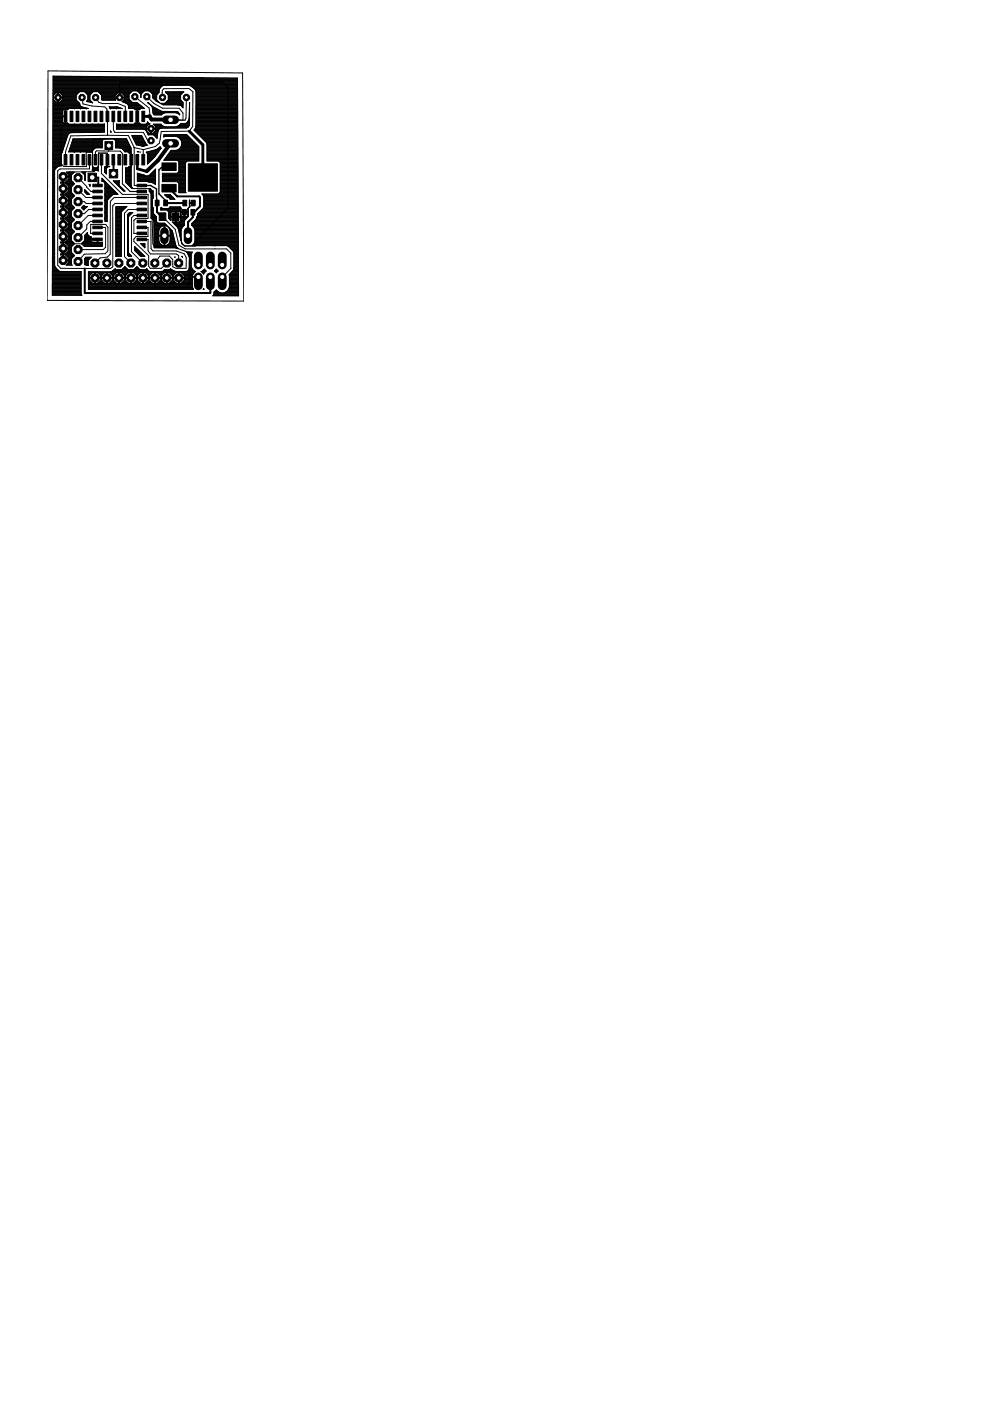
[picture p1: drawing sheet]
<svg xmlns="http://www.w3.org/2000/svg" width="210mm" height="297mm" viewBox="0 0 210 297" stroke-linecap="round" stroke-linejoin="round" font-family="sans-serif">
<g fill="#000" stroke="#000" stroke-width=".21">
<path d="M13.6 32.8h.6v2.2h-.6zM13.6 23.6h.6v2.2h-.6zM14.9 32.8h.6v2.2h-.6zM14.9 23.6h.6v2.2h-.6zM16.1 32.8h.6v2.2h-.6zM16.1 23.6h.6v2.2h-.6zM17.4 32.8h.6v2.2h-.6zM17.4 23.6h.6v2.2h-.6zM18.7 32.8h.6v2.2h-.6zM18.7 23.6h.6v2.2h-.6zM19.7 39.1h2v.5h-2zM19.9 32.8h.6v2.2h-.6z"/>
<path d="M19.9 23.6h.6v2.2h-.6zM21.2 32.8h.6v2.2h-.6zM21.2 23.6h.6v2.2h-.6zM22.5 32.8h.6v2.2h-.6zM22.5 23.6h.6v2.2h-.6zM23.7 32.8h.6v2.2h-.6zM23.7 23.6h.6v2.2h-.6zM25 32.8h.6v2.2h-.6zM25 23.6h.6v2.2h-.6zM26.3 32.8h.6v2.2h-.6zM26.3 23.6h.6v2.2h-.6zM27.5 32.8h.6v2.2h-.6z"/>
<path d="M27.5 23.6h.6v2.2h-.6zM28.8 32.8h.6v2.2h-.6zM28.8 23.6h.6v2.2h-.6zM29.1 39.1h2v.5h-2zM30.1 32.8h.6v2.2h-.6zM30.1 23.6h.6v2.2h-.6zM34.3 34.5h3v1.7h-3zM34.3 39.1h3v1.6h-3zM39.9 34.7h6.2v5.8h-6.2zM19.7 40.3h2v.6h-2zM19.7 41.6h2v.5h-2zM19.7 42.9h2v.5h-2z"/>
<path d="M19.7 44.1h2v.6h-2zM19.7 45.4h2v.6h-2zM19.7 46.7h2v.5h-2zM19.7 47.9h2v.6h-2zM19.7 49.2h2v.6h-2zM19.7 50.5h2v.5h-2zM29.1 50.5h2v.5h-2zM29.1 49.2h2v.6h-2zM29.1 47.9h2v.6h-2zM29.1 46.7h2v.5h-2zM29.1 45.4h2v.6h-2zM29.1 44.1h2v.6h-2z"/>
<path d="M29.1 42.9h2v.5h-2zM29.1 41.6h2v.5h-2zM29.1 40.3h2v.6h-2zM32.9 42.4h.8v1.2h-.8zM33.8 45.1h1.4v1.6h-1.4zM34.7 42.4h.8v1.2h-.8zM36.6 45.1h1.4v1.6h-1.4zM38.7 44.4h.8v1.2h-.8zM38.8 42.5h.8v1.1h-.8zM40.5 44.4h.8v1.2h-.8zM40.6 42.5h.8v1.1h-.8z"/>
<circle cx="32" cy="27.3" r=".71"/>
</g>
<g fill="none" stroke="#000" stroke-width=".21">
<path d="M11.3 19.2h22.4M11.3 20h.3M11.3 19.9h.4M11.3 19.7h.6M11.3 19.6h5.4M11.3 19.5h5.5M11.3 19.4h16.7M11.3 19.1h22.4M11.3 19h22.4M11.3 18.9h22.5M11.3 18.8h22.5M11.3 18.6h22.7"/>
<path d="M11.3 18.5h22.8M11.3 18.4h22.8M11.3 18.3h22.9M11.3 18.2h23.2M11.3 18h39.1M11.3 17.9h39.1M11.3 17.8h39.1M11.3 17.7h39.1M11.3 17.6h39.1M11.3 17.4h39.1M11.3 17.3h39.1M11.3 17.2h39.1"/>
<path d="M11.3 17.1h39.1M11.3 17h39.1M11.3 16.8h39.1M11.3 16.7h39.1M11.3 16.6h39.1M11.3 16.5h31.8M11.3 16.4h20.9M11.3 16.2h10M12.2 20h.2M12.2 19.9h.2M12.2 19.7h.2M12.8 19.7h3.8"/>
<path d="M12.9 19.9h3.5M13 20h3.3M18 19.5h1.7M18.1 19.6h1.5M18.2 19.7h1.3M18.3 19.9h1M18.5 20h.7M20.9 19.5h7M21 19.6h6.7M21.1 19.7h3.8M21.2 19.9h3.6M21.3 20h3.4"/>
<path d="M25.3 20h.1M25.3 19.9h.1M25.3 19.7h.1M25.8 19.7h1.8M26 19.9h1.5M26.1 20h1.3M27.3 20v1l.8 .8M28.1 19.3l-.8 .7M29.1 19.3l.7 .7M29.2 19.4h1.3M29.3 19.5h1.1M29.5 19.6h.8"/>
<path d="M29.6 19.7h.5M29.7 19.9h.3M29.8 20h.1M29.8 20l.1 .7v-.7M30.6 19.3l-.7 .7M31.6 19.3l.8 .7M31.7 19.4h2M31.9 19.5h1.8M32 19.6h1.7M32.1 19.7h1.5M32.2 19.9h1.3M32.4 20h1"/>
<path d="M32.4 20v.7M33.7 19.6l-.5 .6v1l.7 .6-.8-.4-.7-.7M33.7 19.1v.5M33.7 19v.1M33.8 18.9l-.1 .1M33.9 18.8l-.1 .1M34.1 18.4l-.2 .4M34.3 18.2h.1M35.1 19.5h3.8M35.2 19.6h3.6M35.3 19.7h3.4M35.4 19.9h3.2"/>
<path d="M35.5 20h3M40.4 18.2l.9 .7M40.4 18.2l-5.6-.1-.7 .3M40.4 18.2h10M40.5 18.3h9.9M40.7 18.4h9.7M40.9 18.5h9.5M41 18.6h9.4M41.1 18.8h9.3M41.3 18.9l.1 .1M41.3 18.9h9.1M41.4 19l.2 .2"/>
<path d="M41.4 19h9M41.5 19.1h8.9M41.6 19.2v.3M41.6 19.3h.1M41.6 19.2h8.8M41.6 20h8.8M41.6 19.9h8.8M41.6 19.7h8.8M41.6 19.6h8.8M41.6 19.4h8.8M41.6 19.5l-.2 7.7M41.6 19.5h8.8"/>
<path d="M11.2 40h.4M11.2 38.5h.4M11.2 38.8h.4M11.2 39.9h.4M11.2 39.1h.4M11.2 38.7h.4M11.2 39.8h.4M11.2 39.6h.4M11.2 39.5h.4M11.2 39.4h.4M11.2 39.3h.4M11.2 39h.4"/>
<path d="M11.2 38.9h.4M11.2 38.4h.4M11.2 38.3h.4M11.2 38.2h.4M11.2 38.1h.4M11.2 37.9h.4M11.2 37.8h.4M11.2 32.5h1.8M11.2 36.7h.4M11.2 34h1.8M11.2 36.5h.4M11.2 35.3h1.1"/>
<path d="M11.2 36.1h.4M11.2 33.8h1.8M11.2 37.3h.4M11.2 37.7h.4M11.2 37.6h.4M11.2 37.4h.4M11.2 37.2h.4M11.2 37.1h.4M11.2 37h.4M11.2 36.9h.4M11.2 36.6h.4M11.2 36.4h.4"/>
<path d="M11.2 36.2h.4M11.2 36h.4M11.2 35.9h.5M11.2 35.8h.5M11.2 35.6h.7M11.2 35.5h.8M11.2 35.4h1M11.2 35h1.8M11.2 34.9h1.8M11.2 34.8h1.8M11.2 34.7h1.8M11.2 34.6h1.8"/>
<path d="M11.2 34.4h1.8M11.2 34.3h1.8M11.2 34.2h1.8M11.2 34.1h1.8M11.2 33.7h1.8M11.2 33.6h1.8M11.2 33.5h1.8M11.2 33.4h1.8M11.2 33.2h1.8M11.2 33.1h1.8M11.2 33h1.8M11.2 32.9h1.8"/>
<path d="M11.2 32.7h1.8M11.2 32.6h1.8M11.2 32.4h1.9M11.2 32.3h2M11.2 31.5h2.2M11.2 28.9h3.1M11.2 27.2h10.9M11.2 27.3h10.9M11.2 28.3h3.4M11.2 32.2h2M11.2 29.5h2.9M11.2 31.3h2.3"/>
<path d="M11.2 32h2.1M11.2 31.9h2.1M11.2 31.8h2.1M11.2 31.7h2.2M11.2 31.4h2.3M11.2 31.2h2.3M11.2 31.1h2.4M11.2 30.9h2.4M11.2 30.8h2.5M11.2 30.7h2.5M11.2 30.6h2.5M11.2 30.5h2.6"/>
<path d="M11.2 30.3h2.6M11.2 30.2h2.6M11.2 30.1h2.7M11.2 30h2.7M11.2 29.9h2.8M11.2 29.7h2.8M11.2 29.6h2.9M11.2 29.4h2.9M11.2 29.3h3M11.2 29.1h3M11.2 29h3M11.2 28.8h3.1"/>
<path d="M11.2 28.7h3.2M11.2 28.5h3.2M11.2 28.4h3.3M11.2 28.2h3.6M11.2 28h10.2M11.2 27.9h10.9M11.2 27.8h10.9M11.2 27.7h10.9M11.2 27.6h10.9M11.2 27.5h10.9M11.2 27.1h10.9M11.2 27h10.9"/>
<path d="M11.2 26.8h10.9M11.2 26.7h10.9M11.2 26.6h10.9M11.2 22.6h6M11.2 26.4h10.9M11.2 21.8h5.5M11.2 23.6h2.1M11.2 22.3h5.7M11.2 21.9h5.7M11.2 23.2h3.2M11.2 22.1h5.7M11.2 22h5.7"/>
<path d="M11.2 22.5h5.9M11.2 22.8h6.4M11.2 21.7h5.4M11.2 26.5h10.9M11.2 26.2h3.3M11.2 26.1h3.2M11.2 26h2.1M11.2 25.9h2.1M11.2 25.8h2.1M11.2 25.6h2.1M11.2 25.5h2.1M11.2 25.4h2.1"/>
<path d="M11.2 25.3h2.1M11.2 25.1h2.1M11.2 25h2.1M11.2 24.9h2.1M11.2 24.8h2.1M11.2 24.7h2.6M11.2 24.6h2.1M11.2 24.4h2.1M11.2 24.3h2.1M11.2 24.2h2.1M11.2 24.1h2.1M11.2 23.9h2.1"/>
<path d="M11.2 23.8h2.1M11.2 23.7h2.1M11.2 23.5h2.1M11.2 23.3h2.1M11.2 23.1h3.3M11.2 22.9h7M11.2 22.4h5.8M11.2 21.5h.6M11.2 21.4h.5M11.2 21.3h.3M11.2 21.2h.2M11.2 21.1h.1"/>
<path d="M11.3 20.7h4.9M11.3 20.9h.1M11.3 20.8h.1M11.3 20.6h.1M11.3 20.4h.1M11.3 20.3h.1M11.3 20.2h.1M11.3 20.1h.2M11.3 20.7v.4l.6 .6M11.6 36.3v20.1M11.6 36.2v.1M11.6 36v.2"/>
<path d="M11.7 35.8l-.1 .2M11.9 35.6l-.2 .2M11.9 35.6h.1M12.2 21.7v-2h-.3l-.6 .6v.3h2v-.3l-.6-.6h-.3v2M12.2 21.5h.2M12.2 21.4h.2M12.2 21.3h.2M12.2 21.2h.2M12.2 21.1h.2M12.2 20.9h.2M12.2 20.8h.2M12.2 20.6h.2"/>
<path d="M12.2 20.4h.2M12.2 20.3h.2M12.2 20.2h.2M12.2 20.1h.2M12.6 35.2l-.7 .4M12.8 21.5h3.7M12.9 38.8h2.7M12.9 38.7h2.6M13 21.4h3.4M13.1 21.3h3.2M13.1 20.1h3.1M13.2 32.2v.1"/>
<path d="M13.2 21.2h3M13.2 32.1h.1M13.2 32.3h.1M13.2 32.3l-.2 .2v2.7h-1.8M13.3 20.2h2.9M13.3 32l-.1 .2M13.3 20.7v.4l-.6 .6M13.3 21.1h2.9M13.3 20.9h2.9M13.3 20.8h2.9M13.3 20.6h2.9M13.3 20.4h2.9"/>
<path d="M13.3 20.3h2.9M13.3 38.5h.2M13.3 38.8v1.1h1.3v-.4M13.3 39.9h.2M13.3 39.1h.2M13.3 39.8h.2M13.3 39.6h.2M13.3 39.5h.2M13.3 39.4h.2M13.3 39.3h.2M13.3 39h.2M13.3 38.9h.2"/>
<path d="M13.3 38.4h.2M13.3 38.3h.2M13.3 38.2h.2M13.3 38.1h.2M13.3 37.9h.2M13.3 37.8h.2M13.3 37.7h.2M13.3 37.6h.2M13.5 40h1.6M13.5 38.8v2.3h.4l.7-.6M13.5 37.4h1.6M13.5 23.2l-.1 .1"/>
<path d="M13.8 23.2v2.9h-.3l-.2-.3v-1.1h.6v1.4h.4M13.8 23.6h.1M13.8 26h.1M13.8 25.9h.1M13.8 25.8h.1M13.8 25.6h.1M13.8 25.5h.1M13.8 25.4h.1M13.8 25.3h.1M13.8 25.1h.1M13.8 25h.1M13.8 24.9h.1"/>
<path d="M13.8 24.8h.1M13.8 24.6h.1M13.8 24.4h.1M13.8 24.3h.1M13.8 24.2h.1M13.8 24.1h.1M13.8 23.9h.1M13.8 23.8h.1M13.8 23.7h.1M13.8 23.5h.1M13.8 23.3h.1M13.9 24.7v1.5l-1 1 .1 7.5 .5 .6h4.8v-3"/>
<path d="M13.9 38.8l.7 .7M13.9 23.2v1.4h-.6l.1-1.3M14 38.5h1.4M14 38.9h1.7M14.1 39h1.6M14.1 38.4h1.2M14.2 39.1h1.4M14.2 38.3h.9M14.2 23.2l.1 .1M14.2 36.6h1.4M14.3 26.1h.1M14.3 23.3h.1"/>
<path d="M14.3 36.7h1.2M14.3 26.1l.3 .3M14.3 39.3h1.2M14.3 38.2h.8M14.4 28.7h.1M14.4 28.7l-1.1 3.3M14.4 28.4v.1M14.4 28.5v.2M14.5 39.4h.9M14.5 38.1h.6M14.5 36.9h.9M14.6 37.9h.5"/>
<path d="M14.6 37.9v-.4h-1.3v1.1h-.4v.2M14.6 39.9h.5M14.6 37.3h.5M14.6 39.8h.5M14.6 39.6h.5M14.6 39.5h.7M14.6 37.8h.5M14.6 37.7h.5M14.6 37.6h.5M14.6 37.2h.5M14.6 37.1h.5M14.6 37h.7"/>
<path d="M14.6 23l-.3 .3M14.6 28.2v.1M14.6 28.3l-.2 .1M14.6 32h5M14.7 31.9h4.9M14.7 31.8h5M14.8 31.5h5.2M14.8 31.4h5.3M14.9 31.3h6.8M14.9 31.2h6.8M15 31.1h6.7M15 30.9h6.7"/>
<path d="M15 30.8h6.7M15.1 30.7h6.6M15.1 30.6h6.6M15.1 37.1l.6-.6h-1.6l.5 .5v.4h-1.1v1.2h.4l.7-.7M15.1 37.1v1.2M15.1 39.6v1.2M15.1 38.3l.7 .6-.7 .7M15.2 30.5h6.5M15.2 30.3h6.5M15.2 30.2h6.5M15.3 30.1h6.4M15.3 30h6.4"/>
<path d="M15.4 29.9h6.3M15.4 29.7h6.3M15.4 29.6h6.5M15.5 29.5h11.4M15.7 23h.2M15.7 26.4h.2M15.7 32.2l.1 .1M15.8 32.3h.1M15.9 32.2l-.1 .1M16.6 37.7l2.7 2.9h1.4M16.9 22h.1M16.9 22v.3"/>
<path d="M16.9 22.3h.1M16.9 22.3l.2 .2M17 23h.1M17 26.4h.1M17 32.2l.1 .1M17 32.3h.1M17.1 22.5h.1M17.1 22.5l.2 .2M17.1 32.2v.1M17.3 22.7l1.4 .3h-7.5M17.3 22.7h.1M17.4 20.7l.2 1.3 1.9 .5 2.7 .2 .5 .4 .1 5.6"/>
<path d="M17.5 36.6h.6M17.6 36.7h.5M17.7 36.9h.4M17.8 37h.3M17.9 37.1h.2M18 37.1l-.6-.6h.7v1.8l-.1-.1M18 37.1v1.1M18 37.3h.1M18 38.2h.1M18 38.1h.1M18 37.9h.1M18 37.8h.1"/>
<path d="M18 37.7h.1M18 37.6h.1M18 37.4h.1M18 37.2h.1M18.2 23h.2M18.2 26.4h.2M18.2 32.2l.1 .1M18.3 32.3h1.3v2.9l.3 .4v.8M18.3 32.3h.1M18.4 21.4h.9M18.4 32.2l-.1 .1M18.5 21.5h.9"/>
<path d="M18.5 21.3h.7M18.6 20.1h.5M18.6 20.7h.4M18.6 21.2h.4M18.6 21.1h.4M18.6 20.9h.4M18.6 20.8h.4M18.6 20.6h.4M18.6 20.4h.4M18.6 20.3h.4M18.6 20.2h.4M18.9 39.1h.2v.4z"/>
<path d="M19 33.9v1.9h-6.3l-.5 .4v20l.7 .7h10.5l.5-.3v-13l.5-.5h5.7M19 39.3h.1M19 21.7h.5M19 39.4h.1M19.5 26.4h.2M19.6 21.8h.1M19.6 36h1.2M19.6 35.9h1.2M19.6 35.8h1.2M19.6 35.6h1.2M19.6 35.5h.1M19.6 31.9v.4l-.1-.3 .1 .4v2.8l.4 .4v.7l.9-1v-2.8"/>
<path d="M19.6 31.9h.1M19.6 21.8l-1.3-.3 .3-.3v-1l-.7-.8h-1l-.7 .8v1l.7 .8M19.9 31.6l-5.1 .1M19.9 36.4l-5.2 .1-1.3 .9v17.8M20.1 31.4l-.4 .5M20.2 33.9v-1.7l.2-.2h5.1l.5 .6v6.4M20.3 20.7l.6 1 .9 .3 3.2-.1 1.6 .7v2.1M20.3 31.3l-.2 .1M20.6 31.3h1.1M20.7 36.1l.1 .2M20.8 26.4h.2M20.8 36.2h.1"/>
<path d="M20.8 35.5h.1M20.8 36.1h-1.3l.1-.6h1.2v.8M20.9 32.5h1.9M20.9 35.2l-1 1.2M20.9 32.5h.1M21 29.4h4M21.5 20.1h3.1M21.5 33.9v2.9l4.5 4.4h5.4v5.1h-2.5l-.5 .4v2.8h1.7M21.5 20.7h3.8v-1h-.3l-.6 .6v.3h2v-.3l-.6-.6h-.4v1h1.9M21.5 21.1h2.9M21.5 20.9h2.9M21.5 20.8h2.9"/>
<path d="M21.5 20.6h2.9M21.5 20.4h2.9M21.5 20.3h2.9M21.5 20.2h2.9M21.6 21.2h2.9M21.6 37.8l3.4 3.4h-2.8M21.6 37.8v.7h.3l.3 .3v1.1M21.6 38.4h.6M21.6 38.3h.5M21.6 38.2h.4M21.6 38.1h.3M21.6 37.9h.1"/>
<path d="M21.6 37.8h.1M22 38.5h.4M22 29.5l-.3 .3v1.5M22 26.4l.1-.1v1.7l-7.5 .2M22.1 38.7h.4M22.1 40h1.7M22.1 40l.1 2.4M22.2 36.5h.4M22.2 35.4v1.1M22.2 36.1h.4M22.2 36.4h.4M22.2 36.2h.4"/>
<path d="M22.2 36h.4M22.2 35.9h.4M22.2 35.8h.4M22.2 35.6h.4M22.2 35.5h.6M22.2 35.4h.7M22.2 38.8h.4M22.2 39.9l-.1 .1M22.2 39.9h1.5M22.2 39.1h.7M22.2 39.8h1.3M22.2 39.6h1.2"/>
<path d="M22.2 39.5h1.1M22.2 39.4h1M22.2 39.3h.9M22.2 39h.6M22.2 38.9h.5M22.3 36.6h.3M22.3 35.3h.1M22.3 35.3h.9M22.3 35.3l-.1 .1M22.4 36.7h.2M22.5 35.5h.1M22.5 35.5l-.3 .1"/>
<path d="M22.5 36.9h.1M22.6 35.5l-.1 .1M22.7 35.3v-1.3h.1v1.3M22.7 35.2h.1M22.7 35h.1M22.7 34.9h.1M22.7 34.8h.1M22.7 34.7h.1M22.7 34.6h.1M22.7 34.4h.1M22.7 34.3h.1M22.7 34.2h.1"/>
<path d="M22.7 34.1h.1M22.8 32.5v2.7l-.3 .3M22.8 32.5v1.4M22.8 34.3l-.2 1.3-.2-.1h.2M22.8 28.7l-7.8 .1-1.1 3.4v1.7M22.8 28.7h4.4l1.2 2.6M23.2 35.3h.1M23.2 35.3l-.6 .4v1.2l-.4-.4M23.2 22.7l-.1-.1h1.7l1 .4h-2.5M23.2 22.7l.1 .3M23.2 22.8h1.9M23.3 22.9h2.2"/>
<path d="M23.3 23h.2M23.5 27.8l.1 .2h-.1zM23.5 27.9h.1M23.5 27.8h.1M24 24.7v2.8l.3 .6h6.1l.9 1.7h.7M24.1 38.4h1.2M24.2 29.5l.3 .3v1.6l1.3 .1M24.2 38.5h1.1M24.3 29.6h2.6M24.3 38.7h1M24.4 20.7l.1 .6h-2.6l-.4-.1v-1l-.7-.8h-1l-.8 .8v1l.6 .6M24.4 29.7h2.6"/>
<path d="M24.4 38.8h.9M24.5 31.3h3.2M24.5 31.2h3.2M24.5 31.1h3.1M24.5 30.9h3.1M24.5 30.8h3M24.5 30.7h3M24.5 30.6h2.9M24.5 30.5h2.8M24.5 30.3h2.8M24.5 30.2h2.7M24.5 30.1h2.7"/>
<path d="M24.5 30h2.6M24.5 29.9h2.5M24.6 23h.2M24.6 22.6h.2M24.6 38.9h.6M24.7 39h.5M24.7 27.2h7.3v1.1M24.7 27.3l5.8 .1M24.7 26.4h6.9M24.7 27.3h9.1M24.7 27.1h6.4M24.7 27h6.4"/>
<path d="M24.7 26.8h6.4M24.7 26.7h6.5M24.7 26.6h6.6M24.7 26.5h6.7M24.7 31.1l.1-1.7-4.9 .2-.3 .2v2.4h-5l.9-2.8h11.3l1 2M24.8 26.4l-.1 .9M24.8 39.1h.5M24.9 39.3h.4M25.1 39.4h.3M25.2 39.5h.3M25.2 38.8l.1-.6-1.3 .1 2.2 2.2h.3l-1.2-1.1M25.2 38.8v.3"/>
<path d="M25.2 39.1l.1 .3M25.2 38.3h.1M25.3 39.6h.3M25.3 20.6h.1M25.3 20.4h.1M25.3 20.3h.1M25.3 20.2h.1M25.3 20.1h.1M25.4 39.8h.3M25.5 39.9h.3M25.7 40h.3M25.7 31.4h2.1"/>
<path d="M25.8 31.5h2M25.8 26.4h.2M25.9 23h.1M25.9 23v.1M25.9 21.5l.8 .4M25.9 21.5h2M25.9 31.5l.2 .2M26 21.4h1.7M26.1 31.7h.1M26.1 31.7h1.7M26.1 31.7l.4 .5M26.1 31.8h1.7"/>
<path d="M26.1 21.3h1.5M26.2 21.7h1.8M26.2 20.1h1.1M26.2 31.9h1.6M26.3 21.2h1.2M26.3 20.2h1M26.4 20.7v.4l-.5 .4M26.4 32h1.4M26.4 21.1h1M26.4 20.9h.9M26.4 20.8h.9M26.4 20.6h.9"/>
<path d="M26.4 20.4h.9M26.4 20.3h.9M26.5 21.8h2.6M26.5 32.2h1.3M26.6 38.5h1.2M26.6 36.7h1.2M26.6 36.5h1.2M26.6 36.1h1.2M26.6 37.3h1.2M26.6 38.4h1.2M26.6 38.3h1.2M26.6 38.2h1.2"/>
<path d="M26.6 38.1h1.2M26.6 37.9h1.2M26.6 37.8h1.2M26.6 37.7h1.2M26.6 37.6h1.2M26.6 37.4h1.2M26.6 37.2h1.2M26.6 37.1h1.2M26.6 37h1.2M26.6 36.9h1.2M26.6 36.6h1.2M26.6 36.4h1.2"/>
<path d="M26.6 36.2h1.2M26.6 36h1.2M26.6 35.9h1.2M26.6 35.8h1.2M26.6 35.6h1.2M26.6 38.7h1.2M26.7 31.1l1 1v3l.2 .1-.5 .5v3.5l.8 .8h3.7l.2 .5 .3 11.2 .5 .8h2.9l-.3-.4-1.3-.1-1.1 .2M26.7 21.9h.1M26.7 21.9l.2 .1M26.8 21.9h2.5M26.8 38.8h1M26.9 38.9h.9"/>
<path d="M26.9 22l.2 .2M26.9 22h2.5M27 39h.8M27.1 26.4h.2M27.1 32.2l.3 .3M27.1 22.2h.1M27.1 39.1h.7M27.1 35.5h.7M27.2 22.2v.1M27.2 22.3h2.5M27.2 22.3v.1M27.2 32.3h.6"/>
<path d="M27.2 22.4l.1 .6M27.2 22.4h.1M27.2 22.4h2.7M27.3 22.6h2.9M27.3 22.5h2.7M27.3 22.8h3M27.3 39.3h.5M27.3 35.4h.5M27.3 22.9h3.2M27.3 23h.1M27.3 32.4h.5M27.4 39.4h.4"/>
<path d="M27.4 32.5h.1M27.4 35.3h.1M27.4 35.3l-.3 .3h-.5v3l1.3 1.3h.2l-.2-.2M27.4 35.3h.4M27.6 39.6h.3M27.7 39.8h.3M27.8 32.5h.1M27.8 34h.1M27.8 35.2h.1M27.8 34v1.3M27.8 33.8h.1M27.8 32.4l-.4 .1"/>
<path d="M27.8 35h.1M27.8 34.9h.1M27.8 34.8h.1M27.8 34.7h.1M27.8 34.6h.1M27.8 34.4h.1M27.8 34.3h.1M27.8 34.2h.1M27.8 34.1h.1M27.8 33.7h.1M27.8 33.6h.1M27.8 33.5h.1"/>
<path d="M27.8 33.4h.1M27.8 33.2h.1M27.8 33.1h.1M27.8 33h.1M27.8 32.9h.1M27.8 32.7h.1M27.8 32.6h.1M27.8 34v5.5M27.8 31.4v2.4M27.8 39.5h-.3M27.8 39.5l.1 .2M27.8 33.9v1.4"/>
<path d="M27.9 39.7h.1M28 28.8h2M28 28.9h2.1M28.1 29h2.1M28.2 29.1h2M28.2 29.3h2.1M28.3 29.4h2.1M28.3 29.5h2.1M28.4 23l.3 .3M28.4 29.6h2.1M28.4 31.2v.1M28.4 31.3l.1 8h1.6"/>
<path d="M28.4 31.3l2 .4M28.4 29.7h2.1M28.5 26.2h1.2M28.5 23.1h1.2M28.5 29.9h2.1M28.6 30h2M28.6 20.5l3 2.4 .2 1.8M28.6 23.2h1M28.6 30.1h2.1M28.6 26.1h1M28.7 26.1l-.3 .3M28.7 26.1h.1"/>
<path d="M28.7 26.1h.3v-1.4h.2v1.4h.3M28.7 23.3h.1M28.7 30.2h2.1M28.7 30.3h2.1M28.8 23.2l-.1 .1M28.8 30.5h2.1M28.9 30.6h2.1M28.9 30.7h2.3M29 23.2v1.4h.2v-1.4M29 23.6h.2M29 26h.2M29 25.9h.2"/>
<path d="M29 25.8h.2M29 25.6h.2M29 25.5h.2M29 25.4h.2M29 25.3h.2M29 25.1h.2M29 25h.2M29 24.9h.2M29 24.8h.2M29 24.6h.2M29 24.4h.2M29 24.3h.2"/>
<path d="M29 24.2h.2M29 24.1h.2M29 23.9h.2M29 23.8h.2M29 23.7h.2M29 23.5h.2M29 23.3h.2M29.1 21.8l1.5 1.2h-3.3M29.1 36.7h.1M29.1 36.7v1.8h2.2l.5 .1M29.1 32.1l.3 .1zM29.1 36.7l1.4 .4"/>
<path d="M29.1 37.3h3.9M29.1 38.4h3.9M29.1 38.3h3.9M29.1 38.2h3.9M29.1 38.1h3.9M29.1 37.9h3.9M29.1 37.8h3.9M29.1 37.7h3.9M29.1 37.6h3.9M29.1 37.4h3.9M29.1 37.2h1.6M29.1 37.1h1.4"/>
<path d="M29.1 37h1M29.1 36.9h.5M29.4 30.8h1.7M29.4 23.2l.1 .1M29.5 26.1h.1M29.5 23.3h.1M29.5 26.1l.3 .3M29.5 22.1l-2.4 .1M29.7 32.2h.1M29.8 23l-.3 .3M29.8 20.6h.1M29.8 20.4h.1"/>
<path d="M29.8 20.3h.1M29.8 20.2h.1M29.8 20.1h.1M30 30.9h.6M30.4 31.7v2.2M30.4 31.7h.1M30.5 27.4h.1M30.5 37.1l.4 .2M30.6 27.4l.3 .2M30.6 27.5h.5M30.8 30.2l-.8-1.5h-2.1l1 2a3.1 3.1 0 0 0 2.3 .1l-.4-.5M30.8 30.2v.1"/>
<path d="M30.8 27.6h.3M30.9 27.6h.1M30.9 27.7h.1M31 27.7l.5 .9h1.1l.7 .8 .2-1.6M31 27.7h.1M31 32.3l.3 .2v2.3l1.4-1.5M31 32.3h.1M31 32.3h2.5M31 27.8h.2M31 26.2h.7M31.1 27.3v.4M31.1 27.7l.5 .6"/>
<path d="M31.1 27.9h.2M31.1 32.4h2.4M31.1 20.5l1.6 1.4 1.7 1h3.6l.8 1.1v1.5l-2.6-.1 3 .1 .2-.4 .1-4.4M31.2 28h.2M31.2 26.1h.3M31.2 28.2h.3M31.2 32.5h2.2M31.3 34h.8M31.3 28.3h2.1M31.3 33.8h1M31.3 34.7h.1M31.3 34.6h.2"/>
<path d="M31.3 34.4h.3M31.3 34.3h.4M31.3 34.2h.6M31.3 34.1h.7M31.3 33.7h1.1M31.3 33.6h1.2M31.3 33.5h1.3M31.3 33.4h1.4M31.3 33.2h1.5M31.3 33.1h1.6M31.3 33h1.7M31.3 32.9h1.8"/>
<path d="M31.3 32.7h1.9M31.3 32.6h2M31.3 26h.1M31.3 25.9h.1M31.3 28.4h2.1M31.4 26l-.1-.2-.4 .6M31.4 26l.4 .3h-.2l-.5 .6v.3M31.4 38.5h1.6M31.4 28.5h2M31.5 21.8l.7 .7M31.5 21.9h.1M31.5 21.8h-.2l.7 .6"/>
<path d="M31.5 32.2h2.1M31.5 37.2h1.5M31.6 22h.1M31.7 37.1h1.3M31.8 22.1h.1M31.9 37h1.1M31.9 38.6l1.1 .1M31.9 38.6h-.1M31.9 22.3h.1M31.9 32h1.8M32 28.2h.1M32 28h.1"/>
<path d="M32 27.9h.1M32 27.8h.1M32 27.7h.1M32 27.6h.1M32 27.5h.1M32 36.9h1M32 22.4l.2 .1M32.1 22.4h.1M32.1 36.7h.9M32.2 22.5l.1 .2M32.2 22.5h.1M32.2 22.5l2.1 1.1h3.4l.4 .8-.7-.5h-2.4l-.8 .5h-1.5l-.1-.2"/>
<path d="M32.2 36.6h.8M32.3 22.6h.1M32.3 22.7l.3 1.5M32.3 22.7h.1M32.3 22.8h.4M32.3 22.9h.6M32.3 23h.8M32.3 23.1h1M32.4 23.2h1.1M32.4 36.5h.6M32.4 23.3h1.4M32.4 20.7h.8"/>
<path d="M32.4 23.5h1.6M32.4 20.6h.8M32.4 20.4h.8M32.4 20.3h.8M32.4 20.2h.8M32.4 20.1h.9M32.4 23.6h1.9M32.4 38.8h.6M32.4 23.7h5.3M32.4 31.9h1.4M32.4 23.8h5.4M32.4 23.9h2.5"/>
<path d="M32.4 20.8h.8M32.5 36.4h.5M32.6 28.2h.8M32.6 20.9h.6M32.6 36.2h.4M32.6 24.2h1.8M32.6 38.9h.4M32.6 28.7h.8M32.6 26.5h1.6M32.6 24.3h1.7M32.7 28h.8M32.7 21.1h.5"/>
<path d="M32.7 36.1h.3M32.7 28.8h.7M32.8 26.6h1.6M32.8 27.9h.7M32.8 39h.2M32.8 21.2h.4M32.9 36h.1M32.9 28.9h.4M32.9 26.7h1.7M32.9 31.8h1M32.9 27.8h.6M33 31.8l-2 .5"/>
<path d="M33 31.8h.1M33 21.3h.3M33 35.9v3.2l-.8-.5M33 35.9l-1.3 1.2-.4 .2M33 35.9h.1M33 29h.3M33 26.8h1.9M33 27.7l-.6 .6M33 27.3v.4M33 27.7h.5M33 27.6h.6M33 27.5h.6"/>
<path d="M33 27.1h6.6M33 27h6.9M33.1 29.1h.2M33.1 21.4h.3M33.2 31.7l-.2 .1M33.2 31.7h.1M33.2 29.3h.1M33.3 31.7h.7M33.3 21.5h.3M33.4 31.5l-.2 .2M33.4 31.5h.7M33.5 27.7h.1"/>
<path d="M33.5 27.6v.2M33.5 27.6h.1M33.5 21.7h.2M33.6 31.4h.6M33.6 27.5l-.1 .1M33.7 31.3h.4M33.8 21.8h.1M33.8 27.3h.1M33.9 31.2h.1M34 27.2l-.4 .3M34.2 31.4l-.2-.3-.6 .4M34.2 31.4l-1.5 1.9"/>
<path d="M34.2 22h4.6M34.4 22.1h4.4M34.4 37.3h4.9M34.4 38.4h4.9M34.4 38.3h4.9M34.4 38.2h4.9M34.4 38.1h4.9M34.4 37.9h4.9M34.4 37.8h4.9M34.4 37.7h4.9M34.4 37.6h4.9M34.4 37.4h4.9"/>
<path d="M34.4 37.2h4.9M34.4 37.1h4.9M34.4 37h4.9M34.4 36.9h4.9M34.5 20.7l-.1-1.5 .3-.4h5.3l.9 .6v7.4l-.8 1-5.9 .1-.4 2.5-.9 .7-2.5 .6M34.6 24.1h-2.1M34.7 29h.1M34.7 28.9h5.2M34.7 28.8h5.1M34.8 28.7h4.9M34.8 33.8h7.3M34.9 33.7h7.2"/>
<path d="M35 21.9l.7-.7v-1l-.6-.7h3.9l-.7 .7v1l.5 .5v1.2l-.2-.3M35 28.9l-.3 .1 .1-.4 4.8-.1 2.5 2.6v3h-2.4l-.4 .4 .1 6.4h-1.5v-2l-.3-.4M35 33.6h7.1M35.1 21.8h3.7M35.1 33.5h7M35.2 33.4h6.9M35.2 21.7h3.6M35.3 33.2h6.8M35.3 21.5h3.4M35.4 33.1h6.7M35.5 21.4h3M35.5 33h6.6"/>
<path d="M35.6 32.9h6.5M35.6 21.3h2.8M35.6 32.7h6.5M35.6 20.1h2.8M35.7 20.7h2.6M35.7 21.2h2.6M35.7 21.1h2.6M35.7 20.9h2.6M35.7 20.8h2.6M35.7 20.6h2.6M35.7 20.4h2.6M35.7 20.3h2.6"/>
<path d="M35.7 20.2h2.6M35.7 32.6h6.4M35.8 32.5h6.3M35.9 32.4h6.2M36 32.3h6.1M36.1 32.2h6M36.2 32h5.9M36.3 31.9h5.8M37.4 28.9l.5 .2 .4 .5 .2 .5M37.4 23.9h.5M37.5 26.8h2.5M37.6 29h2.5"/>
<path d="M37.6 34l.3 .3M37.6 31.8h4.5M37.6 22.3h.3M37.7 36.6h1.6M37.7 34.1h4.4M37.7 24.1h.3M37.7 38.7h1.6M37.7 26.7h2.4M37.8 36.5h1.5M37.8 34.2h1.8M37.8 38.8h1.5M37.9 31.7h4.2"/>
<path d="M37.9 29.1h2.3M37.9 22.3h.9M37.9 28.5h1.7M37.9 40h1.4M37.9 36.4l-.3 .3M37.9 34.3v2.1M37.9 35.2h1.4M37.9 35.3h1.4M37.9 39.9h1.4M37.9 36.1h1.4M37.9 39.1h1.4M37.9 39.8h1.4"/>
<path d="M37.9 39.6h1.4M37.9 39.5h1.4M37.9 39.4h1.4M37.9 39.3h1.4M37.9 39h1.4M37.9 38.9h1.4M37.9 36.4h1.4M37.9 36.2h1.4M37.9 36h1.4M37.9 35.9h1.4M37.9 35.8h1.4M37.9 35.6h1.4"/>
<path d="M37.9 35.5h1.4M37.9 35.4h1.4M37.9 35h1.4M37.9 34.9h1.4M37.9 34.8h1.4M37.9 34.7h1.4M37.9 34.6h1.4M37.9 34.4h1.5M37.9 34.3h1.6M37.9 24.2h.2M38 26.6h2.2M38 29.3h2.3"/>
<path d="M38 31.5h4.1M38.1 24.3h.1M38.1 26.5h2.1M38.1 31.4h4M38.1 29.4h2.3M38.1 22.3h.1M38.2 26.4h2M38.2 22.3l.3 .2M38.2 29.5h2.3M38.2 31.3h3.9M38.3 26.2l-.4 .5-.5 .2h-2.4l-.6-.2-.3-.3-1.6-.1 .5 .6v.3M38.3 26.2h1.9"/>
<path d="M38.3 31.2h3.8M38.3 29.6h2.4M38.4 29.7h2.4M38.4 22.4h.4M38.4 31.1h3.7M38.4 30.9h3.6M38.4 29.9h2.5M38.5 30.8h3.4M38.5 30h2.5M38.5 22.5l.1 .1M38.5 22.5h.3M38.5 30.7l-.2 .5-.4 .5-.5 .2h-1.1l-1.5 2.1h7.3"/>
<path d="M38.5 30.1v.6M38.5 30.7h3.2M38.5 30.6h3.1M38.5 30.5h3M38.5 30.3h2.9M38.5 30.2h2.8M38.5 30.1h2.6M38.6 22.6h.1M38.6 22.6h.2M38.7 26.2h.1M38.7 22.8h.1M38.8 21.9h-4.8l.6 .3 3.3 .1"/>
<path d="M38.9 26.2h.1M39.3 36.7h-4.9v1.8h4.9M39.5 26.1h.7M39.7 26h.5M39.8 25.9l-.5 .3h-1M39.8 25.9h.4M39.8 25.8v.1M39.9 25.8h.3M39.9 25.7h.1M39.9 25.7l-.1 .1M39.9 25.6h.3M40 25.5h.2"/>
<path d="M40 25.4h.2M40.1 25.3h.1M40.1 25.1l-.2 .6M40.1 25h.1M40.1 25.1h.1M40.1 24.9h.1M40.1 25v.1M40.1 24.8h.1M40.1 24.7h.1M40.1 24.6h.1M40.1 24.4h.1M40.1 24.3h.1"/>
<path d="M40.1 24.2h.1M40.1 24.1h.1M40.1 23.9h.1M40.2 23h.1M40.2 23.6h.1M40.2 23.2h.1M40.2 23.8h.1M40.2 23.7h.1M40.2 23.5h.1M40.2 23.3h.1M40.2 23.1h.1M40.2 22.6h.1"/>
<path d="M40.2 26.6l-.6 .5-7.5 .1v1.1M40.2 22.3h.1M40.2 22.1h.1M40.2 22h.1M40.2 22.5h.1M40.2 22.8h.1M40.2 22.9h.1M40.2 22.4h.1M40.2 21.8l-.1 3.2M40.2 21.8h.1M40.2 21.8v4.8M40.2 21.9h.1"/>
<path d="M41.2 27.6h9.2M41.2 27.7h9.2M41.3 27.5h9.1M41.3 27.3h9.1M41.4 27.8h9M41.4 27.2h9M41.4 27.2l-.3 .4 2.7 2.6M41.5 27.9h8.9M41.5 27.1h8.9M41.6 23h8.8M41.6 22.6h8.8M41.6 26.4h8.8"/>
<path d="M41.6 23.6h8.8M41.6 23.2h8.8M41.6 22.5h8.8M41.6 22.8h8.8M41.6 27h8.8M41.6 26.8h8.8M41.6 26.7h8.8M41.6 26.6h8.8M41.6 26.5h8.8M41.6 26.2h8.8M41.6 26.1h8.8M41.6 26h8.8"/>
<path d="M41.6 25.9h8.8M41.6 25.8h8.8M41.6 25.6h8.8M41.6 25.5h8.8M41.6 25.4h8.8M41.6 25.3h8.8M41.6 25.1h8.8M41.6 25h8.8M41.6 24.9h8.8M41.6 24.8h8.8M41.6 24.7h8.8M41.6 24.6h8.8"/>
<path d="M41.6 24.4h8.8M41.6 24.3h8.8M41.6 24.2h8.8M41.6 24.1h8.8M41.6 23.9h8.8M41.6 23.8h8.8M41.6 23.7h8.8M41.6 23.5h8.8M41.6 23.3h8.8M41.6 23.1h8.8M41.6 22.9h8.8M41.6 21.8h8.8"/>
<path d="M41.6 22.3h8.8M41.6 21.9h8.8M41.6 22.1h8.8M41.6 22h8.8M41.6 20.7h8.8M41.6 21.7h8.8M41.6 22.4h8.8M41.6 21.5h8.8M41.6 21.4h8.8M41.6 21.3h8.8M41.6 21.2h8.8M41.6 21.1h8.8"/>
<path d="M41.6 20.9h8.8M41.6 20.8h8.8M41.6 20.6h8.8M41.6 20.4h8.8M41.6 20.3h8.8M41.6 20.2h8.8M41.6 20.1h8.8M41.6 28h8.8M41.7 28.2h8.7M41.8 28.3h8.6M42 28.4h8.4M42.1 28.5h8.3"/>
<path d="M42.2 28.7h8.2M42.3 28.8h8.1M42.4 28.9h8M42.6 29h7.8M42.7 29.1h7.7M42.8 29.3h7.6M42.9 29.4h7.5M43.1 29.5h7.3M43.2 29.6h7.2M43.3 29.7h7.1M43.4 29.9h7M43.5 30h6.9"/>
<path d="M43.6 30.1h6.8M43.8 30.2l.1 .3v3.6h2.5l.3 .4v6.3l-.3 .3M43.8 30.2h6.6M43.8 30.3h6.6M43.9 30.5h6.5M43.9 32.5h6.5M43.9 31.5h6.5M43.9 34h6.5M43.9 33.8h6.5M43.9 32.2h6.5M43.9 31.3h6.5M43.9 34.1h6.5"/>
<path d="M43.9 33.7h6.5M43.9 33.6h6.5M43.9 33.5h6.5M43.9 33.4h6.5M43.9 33.2h6.5M43.9 33.1h6.5M43.9 33h6.5M43.9 32.9h6.5M43.9 32.7h6.5M43.9 32.6h6.5M43.9 32.4h6.5M43.9 32.3h6.5"/>
<path d="M43.9 32h6.5M43.9 31.9h6.5M43.9 31.8h6.5M43.9 31.7h6.5M43.9 31.4h6.5M43.9 31.2h6.5M43.9 31.1h6.5M43.9 30.9h6.5M43.9 30.8h6.5M43.9 30.7h6.5M43.9 30.6h6.5M46.4 34.2h4"/>
<path d="M46.5 34.3h3.9M46.7 34.4h3.7M46.7 40h3.8M46.7 38.5h3.8M46.7 36.7h3.8M46.7 35.2h3.8M46.7 38.8h3.8M46.7 36.5h3.8M46.7 35.3h3.8M46.7 39.9h3.8M46.7 36.1h3.8M46.7 39.1h3.8"/>
<path d="M46.7 38.7h3.8M46.7 37.3h3.8M46.7 39.8h3.8M46.7 39.6h3.8M46.7 39.5h3.8M46.7 39.4h3.8M46.7 39.3h3.8M46.7 39h3.8M46.7 38.9h3.8M46.7 38.4h3.8M46.7 38.3h3.8M46.7 38.2h3.8"/>
<path d="M46.7 38.1h3.8M46.7 37.9h3.8M46.7 37.8h3.8M46.7 37.7h3.8M46.7 37.6h3.8M46.7 37.4h3.8M46.7 37.2h3.8M46.7 37.1h3.8M46.7 37h3.8M46.7 36.9h3.8M46.7 36.6h3.8M46.7 36.4h3.8"/>
<path d="M46.7 36.2h3.8M46.7 36h3.8M46.7 35.9h3.8M46.7 35.8h3.8M46.7 35.6h3.8M46.7 35.5h3.8M46.7 35.4h3.8M46.7 35h3.7M46.7 34.9h3.7M46.7 34.8h3.7M46.7 34.7h3.7M46.7 34.6h3.7"/>
<path d="M11.1 56.6h.6M11.1 57.5h1.4M11.1 57.6h6.1M11.1 57.2h1.2M11.1 57.1h1M11.1 58.8h6.1M11.1 56.3h.5M11.1 55.3h.5M11.1 56.1h.5M11.1 60h6.1M11.1 59.9h6.1M11.1 59.8h6.1"/>
<path d="M11.1 59.6h6.1M11.1 59.5h6.1M11.1 59.4h6.1M11.1 59.3h6.1M11.1 59.1h6.1M11.1 59h6.1M11.1 58.9h6.1M11.1 58.7h6.1M11.1 58.5h6.1M11.1 58.4h6.1M11.1 58.3h6.1M11.1 58.2h6.1"/>
<path d="M11.1 58.1h6.1M11.1 57.9h6.1M11.1 57.8h6.1M11.1 57.7h6.1M11.1 57.3h1.3M11.1 57h.9M11.1 56.9h.8M11.1 56.7h.7M11.1 56.5h.5M11.1 56.4h.5M11.1 56h.5M11.1 55.9h.5"/>
<path d="M11.1 55.8h.5M11.1 55.6h.5M11.1 55.5h.5M11.1 55.4h.5M11.1 55.2h.5M11.1 55.1h.5M11.1 54.9h.5M11.1 54.8h.5M11.1 54.7h.5M11.1 52.8h.5M11.1 49.5h.5M11.1 51.7h.5"/>
<path d="M11.1 52.3h.5M11.1 49.9h.5M11.1 54.3h.5M11.1 53.8h.5M11.1 51.3h.5M11.1 50.8h.5M11.1 54.6h.5M11.1 54.4h.5M11.1 54.2h.5M11.1 54.1h.5M11.1 54h.5M11.1 53.7h.5"/>
<path d="M11.1 53.6h.5M11.1 53.5h.5M11.1 53.4h.5M11.1 53.2h.5M11.1 53.1h.5M11.1 53h.5M11.1 52.9h.5M11.1 52.6h.5M11.1 52.5h.5M11.1 52.4h.5M11.1 52.2h.5M11.1 52h.5"/>
<path d="M11.1 51.9h.5M11.1 51.8h.5M11.1 51.6h.5M11.1 51.4h.5M11.1 51.2h.5M11.1 51.1h.5M11.1 50.9h.5M11.1 50.7h.5M11.1 50.6h.5M11.1 50.5h.5M11.1 50.4h.5M11.1 50.2h.5"/>
<path d="M11.1 50.1h.5M11.1 50h.5M11.1 49.7h.5M11.1 49.6h.5M11.1 49.4h.5M11.1 49.3h.5M11.1 49.1h.5M11.1 49h.5M11.2 45.3h.4M11.2 43.8h.4M11.2 46h.4M11.2 44.8h.4"/>
<path d="M11.2 44.6h.4M11.2 44.2h.4M11.2 44.9h.4M11.2 45h.4M11.2 45.9h.4M11.2 47.8h.4M11.2 47.3h.4M11.2 46.6h.4M11.2 48.8h.4M11.2 48.9h.4M11.2 48.7h.4M11.2 48.5h.4"/>
<path d="M11.2 48.4h.4M11.2 48.3h.4M11.2 48.2h.4M11.2 48h.4M11.2 47.9h.4M11.2 47.7h.4M11.2 47.6h.4M11.2 47.5h.4M11.2 47.2h.4M11.2 47.1h.4M11.2 47h.4M11.2 46.9h.4"/>
<path d="M11.2 46.7h.4M11.2 46.5h.4M11.2 46.4h.4M11.2 46.2h.4M11.2 46.1h.4M11.2 45.8h.4M11.2 45.7h.4M11.2 45.5h.4M11.2 45.4h.4M11.2 45.2h.4M11.2 44.7h.4M11.2 44.4h.4"/>
<path d="M11.2 44.3h.4M11.2 44.1h.4M11.2 44h.4M11.2 43.7h.4M11.2 43.6h.4M11.2 43.5h.4M11.2 42.8h.4M11.2 41.2h.4M11.2 43h.4M11.2 42.4h.4M11.2 41.3h.4M11.2 42.3h.4"/>
<path d="M11.2 41.1h.4M11.2 42.6h.4M11.2 43.3h.4M11.2 43.2h.4M11.2 43.1h.4M11.2 42.9h.4M11.2 42.5h.4M11.2 42.1h.4M11.2 42h.4M11.2 41.9h.4M11.2 41.8h.4M11.2 41.7h.4"/>
<path d="M11.2 41.6h.4M11.2 41.4h.4M11.2 40.9h.4M11.2 40.8h.4M11.2 40.7h.4M11.2 40.6h.4M11.2 40.5h.4M11.2 40.3h.4M11.2 40.2h.4M11.2 40.1h.4M11.6 56.3v.1M11.6 56.4l.1 .2"/>
<path d="M11.7 56.6h.1M11.7 56.6l.8 .9M12.5 57.4l.2 .2M12.7 57.6h.1M12.9 41.2h2.6M12.9 43.8h2.7M12.9 41.3h2.7M12.9 51.3v.2h.4v1.1h1.3v-.4l-.7-.7h-.4v2.3M12.9 48.7v.3h.4v1.1h1.3v-.4l-.7-.7h-.4v2.3M12.9 53.8h2.6M12.9 51.3h.1M12.9 51.3h2.6"/>
<path d="M12.9 48.7v.1M12.9 48.8h2.6M12.9 54h2.7M12.9 51.4h2.7M12.9 48.9h2.7M12.9 46.4h2.7M12.9 46.2h2.6M12.9 43.7h2.6M12.9 53.8v.3l.4-.1v1.1h1.3v-.4l-.7-.7h-.4v1.3h1.6M13 57.6h.1M13 57.6h4.2M13.3 52.8h.2"/>
<path d="M13.3 42.8h.2M13.3 45.3h.2M13.3 49.5h.2M13.3 51.7h.2M13.3 43h.2M13.3 46h.2M13.3 44.8h.2M13.3 44.6h.2M13.3 44.2h.2M13.3 44.9h.2M13.3 45.9h.2M13.3 42.4h.2"/>
<path d="M13.3 42.3h.2M13.3 47.8h.2M13.3 41.1h.2M13.3 47.3h.2M13.3 52.3h.2M13.3 46.6h.2M13.3 49.9h.2M13.3 54.3h.2M13.3 48.8v-1.1h1.3v.4l-.7 .7M13.3 51.3v-1.1h1.3v.4l-.7 .7M13.3 53.8v-1.1h1.3v.5l-.7 .6M13.3 50.8h.2"/>
<path d="M13.3 55.1h.2M13.3 54.9h.2M13.3 54.8h.2M13.3 54.7h.2M13.3 54.6h.2M13.3 54.4h.2M13.3 54.2h.2M13.3 54.1h.2M13.3 53.7h.2M13.3 53.6h.2M13.3 53.5h.2M13.3 53.4h.2"/>
<path d="M13.3 53.2h.2M13.3 53.1h.2M13.3 53h.2M13.3 52.9h.2M13.3 52.5h.2M13.3 52.4h.2M13.3 52.2h.2M13.3 52h.2M13.3 51.9h.2M13.3 51.8h.2M13.3 51.6h.2M13.3 51.2h.2"/>
<path d="M13.3 51.1h.2M13.3 50.9h.2M13.3 50.7h.2M13.3 50.6h.2M13.3 50.5h.2M13.3 50.4h.2M13.3 50.2h.2M13.3 50h.2M13.3 49.7h.2M13.3 49.6h.2M13.3 49.4h.2M13.3 49.3h.2"/>
<path d="M13.3 49.1h.2M13.3 49h.2M13.3 48.7h.2M13.3 48.5h.2M13.3 48.4h.2M13.3 48.3h.2M13.3 48.2h.2M13.3 48h.2M13.3 47.9h.2M13.3 47.7h.2M13.3 47.5h.2M13.3 47.2h.2"/>
<path d="M13.3 47.1h.2M13.3 47h.2M13.3 46.9h.2M13.3 46.7h.2M13.3 46.5h.2M13.3 46.1h.2M13.3 45.8h.2M13.3 45.7h.2M13.3 45.5h.2M13.3 45.4h.2M13.3 45.2h.2M13.3 44.7h.2"/>
<path d="M13.3 44.4h.2M13.3 44.3h.2M13.3 44.1h.2M13.3 44h.2M13.3 43.6h.2M13.3 43.5h.2M13.3 43.3h.2M13.3 43.2h.2M13.3 43.1h.2M13.3 42.9h.2M13.3 42.1h.2M13.3 42h.2"/>
<path d="M13.3 41.9h.2M13.3 41.8h.2M13.3 41.7h.2M13.3 41.6h.2M13.3 41.4h.2M13.3 40.9h.2M13.3 40.8h.2M13.3 40.7h.2M13.3 40.6h.2M13.3 40.5h.2M13.3 40.3h.2M13.3 40.2h.2"/>
<path d="M13.3 40.1h.2M13.4 50.1l1.6 1.6M13.5 45h1.6M13.5 55.2h1.6M13.5 52.6h1.6M13.5 50.1h1.6M13.5 47.6h1.6M13.5 42.5h1.6M13.9 54.1h1.8M13.9 51.6h1.8M13.9 49h1.8M13.9 46.5h1.8"/>
<path d="M13.9 44h1.8M14 41.1h1.4M14 41.4h1.7M14 48.7h1.4M14 46.1h1.4M14 43.6h1.4M14 53.7h1.3M14 51.2h1.3M14.1 51.7h7.6M14.1 54.2h1.7M14.1 49.1h1.7M14.1 46.6h1.7"/>
<path d="M14.1 44.1h1.6M14.1 41.6h1.6M14.1 43.5h1.1M14.1 40.9h1.2M14.1 46h1.1M14.1 51.1h1.1M14.1 48.5h1.1M14.1 56.1h1.1M14.1 53.6h1.1M14.2 54.3h1.5M14.2 51.8h1.5M14.2 49.3h1.4"/>
<path d="M14.2 46.7h1.4M14.2 44.2h1.4M14.2 41.7h1.4M14.2 45.9h.9M14.2 43.3h.9M14.2 40.8h.9M14.2 53.5h.9M14.2 50.9h.9M14.2 48.4h.9M14.3 56h.8M14.3 54.4h1.2M14.3 51.9h1.2"/>
<path d="M14.3 49.4h1.2M14.3 46.9h1.2M14.3 44.3h1.2M14.3 41.8h1.2M14.3 40.7h.8M14.4 48.3h.7M14.4 45.8h.7M14.4 43.2h.7M14.4 50.8h.7M14.4 55.9h.7M14.4 53.4h.7M14.4 54.6h1"/>
<path d="M14.4 52h1M14.4 49.5h1M14.4 47h1M14.4 44.4h1M14.5 43.1h.6M14.5 41.9h.9M14.5 40.6h.6M14.5 50.7h.6M14.5 48.2h.6M14.5 45.7h.6M14.5 55.8h.6M14.5 53.2h.6"/>
<path d="M14.5 54.7h.8M14.5 52.2h.8M14.5 49.6h.8M14.6 44.6h.7M14.6 47.1h.7M14.6 42h.7M14.6 52.8h.5M14.6 42.8h.5M14.6 45.3h.5M14.6 43h.5M14.6 44.8h.5M14.6 44.9h.5"/>
<path d="M14.6 42.4h.5M14.6 42.3h.5M14.6 47.8h.5M14.6 40.5v-.4h-1.3v1h-.4v.3h.4v1h1.3v-.4M14.6 47.3h.5M14.6 52.3h.6M14.6 45.6v-.5h-1.3v1.1h-.4v.3l.4-.1v1.1h1.3v-.4M14.6 47.1l-.7-.7h-.4v2.4M14.6 49.9h.5M14.6 42l-.7-.6h-.4v2.3h.4l.7-.7M14.6 44.6l-.7-.7h-.4v2.3h.4l.7-.6M14.6 42.6v.4"/>
<path d="M14.6 55.3v.4l-.6 .5h1.3l-.2-.2M14.6 55.6h.5M14.6 55.5h.5M14.6 55.4h.5M14.6 55.1h.5M14.6 54.9h.5M14.6 54.8h.6M14.6 53.1h.5M14.6 53h.5M14.6 52.9h.5M14.6 52.5h.5M14.6 52.4h.5"/>
<path d="M14.6 50.6h.5M14.6 50.5h.5M14.6 50.4h.5M14.6 50.2h.5M14.6 50h.5M14.6 49.7h.6M14.6 48h.5M14.6 47.9h.5M14.6 47.7h.5M14.6 47.5h.5M14.6 47.2h.6M14.6 45.5h.5"/>
<path d="M14.6 45.4h.5M14.6 45.2h.5M14.6 44.7h.6M14.6 42.9h.5M14.6 42.1h.6M14.6 40.5h.5M14.6 40.3h.5M14.6 40.2h.5M14.6 40.1h.5M15.1 48.4l.7 .7-.7 .7v1.2l.7 .6-.7 .7v1.2l.7 .7-.7 .7v1.1M15.1 40.8l.7 .7-.7 .7M15.1 42.6h-1.8v1.1h-.4v.2h.4v1.1h1.3v-.4"/>
<path d="M15.1 42.2v1.1M15.1 44.7v1.2M15.1 47.2v1.2M15.1 43.3l.7 .7-.7 .7M15.1 45.9l.7 .7-.7 .6M16.6 40.2l1.6 1.7h2.5M16.6 42.8h1.3l.4 .3h2.4M17.2 57.6v4.7M17.3 44l.5-.4 .3 .2h.4l-.7 .7zM17.3 44.1h.9M17.4 44h.9M17.4 51.6h4.3"/>
<path d="M17.4 51.8h4.3M17.5 44.2h.6M17.5 43.8h.9M17.5 51.4h4.2M17.5 51.9h4.2M17.6 44.3h.3M17.6 43.7h.3M17.6 51.3h1.9M17.7 52h4M17.7 44.4h.1M17.7 43.6h.1M17.7 51.2h1.7"/>
<path d="M17.8 52.2h3.9M17.9 51.1h1.4M17.9 54.8h1.2M18 40.2l1 1h-.6l-.4-.5M18 49.9v1.1l-.7 .6 .6 .7h3.7l.1-.2M18 55.3h.7M18 56l-.1 .1h.8M18 40.2v.5M18 50.8h2.7v.6h1v.7M18 56h.7M18 55.9h.7M18 55.8h.7"/>
<path d="M18 55.6h.7M18 55.5h.7M18 55.4h.7M18 55.2h.7M18 55.1h.8M18 54.9h1M18 50.9h1.3M18 50.7h2.6M18 50.6h1.3M18 50.5h1.3M18 50.4h1.4M18 50.2h1.3"/>
<path d="M18 50.1h1M18 50h.8M18 40.7h.5M18 40.6h.3M18 40.5h.2M18 40.3h.1M18 40.2h.1M18.1 54.7h1.1M18.1 40.8h.5M18.1 56.1l.3 .2M18.1 49.7h.5M18.2 40.9h.5"/>
<path d="M18.2 49.6h.3M18.3 41.1h.5M18.4 49.5h.1M18.4 56.3h.1M18.5 49.4h.1M18.5 49.6v-.3l-.5 .6M18.5 49.6h.1M18.5 49.6l.1 .1M18.6 49.7v.1M18.6 49.8l-.6 .1M18.6 49.8l.2 .2M18.7 55.2v1.1h-.3"/>
<path d="M18.7 55.2l.7-.7h-1.2l-.3 .3 .1 1.2M18.8 58.8h.2M18.8 60h.8M18.8 59.9h.7M18.8 59.8h.5M18.8 59.6h.4M18.8 59.5h.3M18.8 59.4h.2M18.8 59.3h.2M18.8 59.1h.2M18.8 59h.2M18.8 58.9h1.3"/>
<path d="M18.8 58.7h.2M18.8 58.5h.2M18.8 58.4h.2M18.8 58.3h.3M18.8 58.2h.4M18.8 58.1h.6M18.8 57.9h.7M18.8 57.8h.8M18.8 57.7h22.5M18.8 50h.1M18.8 50l.1 .1M18.8 50l.3 .1"/>
<path d="M19 59.4v-.4h2.3v.4M19 59.4l.7 .7M19.1 50.1v.1M19.1 50.1l.3 .3M19.3 50.4v.3h1.3v.7h-1l-.3-.3M19.3 50.8v.3M19.4 50.4h-.1M20.1 58.8h.1M20.1 60h.1M20.1 59.9h.1M20.1 59.8h.1M20.1 59.6h.1"/>
<path d="M20.1 59.5h.1M20.1 59.4h.1M20.1 59.3h.1M20.1 59.1h.1M20.1 59h.1M20.1 58.7h.1M20.1 58.5h.1M20.1 58.4h.1M20.1 58.3h.1M20.1 58.2h.1M20.1 58.1h.1M20.1 57.9h.1"/>
<path d="M20.1 57.8h.1M20.2 58.9h2.4M20.6 51.3h.1M20.6 51.2h.1M20.6 51.1h.1M20.6 50.9h.1M20.7 46.9h-1.5l-.8 .8v.8l-1.8 1.9M20.7 44.4h-1.9l-.9 .9h-1.3M20.7 49.5h-1.5v-1.9h3.2l.5 .6v5l-.6 .6-4.4 .1-1.3 1.6M20.7 50.8h-1.9l-.9 .9M20.7 48.2h1.7v4.2l-.5 .5h-5.3M20.7 45.7h-2l-2.1 2.1"/>
<path d="M20.7 57.8h1.4M20.7 60h1.4M20.8 57.9h1.2M20.8 59.9h1.2M20.9 58.1h1M21 59.8h.9M21.1 58.2h.7M21.1 59.6h.6M21.2 58.3h.5M21.2 59.5h.4M21.3 58.8h.2M21.3 59.4l-.7 .7"/>
<path d="M21.3 59.4h.2M21.3 59.3h.2M21.3 59.1h.2M21.3 59h.2M21.3 58.7h.2M21.3 58.5h.2M21.3 58.4h.2M21.5 59.4v-.4h2.4v.4M21.5 59.4l.7 .7M22.1 45h.6M22.1 42.5l.1 .1M22.1 45l.1 .1"/>
<path d="M22.1 42.5h.7M22.2 46.4h.5M22.2 46.2h.5M22.2 43.7h.5M22.2 43.8h.5M22.2 41.3h1.7M22.2 42.8h.5M22.2 45.3h.5M22.2 43h.5M22.2 46h.5M22.2 44.8h.5M22.2 44.6h.5"/>
<path d="M22.2 44.2h.5M22.2 44.9h.5M22.2 45.9h.5M22.2 42.4h.6M22.2 42.3h.7M22.2 41.1h2.7M22.2 46.6h.5M22.2 42.6h.5M22.2 45.1v1.8l.5 .1M22.2 42.6l-.1 2.4M22.2 42.4l-.1 .1M22.2 46.9h.5"/>
<path d="M22.2 46.7h.5M22.2 46.5h.5M22.2 46.1h.5M22.2 45.8h.5M22.2 45.7h.5M22.2 45.5h.5M22.2 45.4h.5M22.2 45.2h.5M22.2 44.7h.5M22.2 44.4h.5M22.2 44.3h.5M22.2 44.1h.5"/>
<path d="M22.2 44h.5M22.2 43.6h.5M22.2 43.5h.5M22.2 43.3h.5M22.2 43.2h.5M22.2 43.1h.5M22.2 42.9h.5M22.2 42.1h.8M22.2 42h.9M22.2 41.9h1M22.2 41.8h1.2M22.2 41.7h1.3"/>
<path d="M22.2 41.6h1.4M22.2 41.4h1.5M22.2 40.9h2.5M22.2 40.8h2.4M22.2 40.7h2.3M22.2 40.6h2.2M22.2 40.5h2.1M22.2 40.3h2M22.2 40.2h1.8M22.2 40.1h1.7M22.5 46.9h.1M22.6 58.8h.2"/>
<path d="M22.6 60h.2M22.6 59.9h.2M22.6 59.8h.2M22.6 59.6h.2M22.6 59.5h.2M22.6 59.4h.2M22.6 59.3h.2M22.6 59.1h.2M22.6 59h.2M22.6 58.7h.2M22.6 58.5h.2M22.6 58.4h.2"/>
<path d="M22.6 58.3h.2M22.6 58.2h.2M22.6 58.1h.2M22.6 57.9h.2M22.6 57.8h.2M22.7 47h.1M22.7 42.6v4.4M22.7 42.6h.1M22.8 58.9h2.3M22.8 42.3l.1 .1M22.8 42.3l-.1 .3M22.9 42.2l-.1 .1"/>
<path d="M23.2 57.8h1.5M23.3 60h1.3M23.4 57.9h1.2M23.4 59.9h1.1M23.5 58.1h.9M23.5 59.8h.9M23.6 58.2h.7M23.6 57.6h17.9M23.6 59.6h.7M23.6 57.6h-4.8v3.7h22.2l-.1-.2M23.7 58.3h.5M23.7 59.5h.5"/>
<path d="M23.8 58.4h.3M23.9 57.5h7.6M23.9 58.8h.2M23.9 59.4l-.7 .7M23.9 41.3l-1 .9M23.9 59.4h.2M23.9 59.3h.2M23.9 59.1h.2M23.9 59h.2M23.9 58.7h.2M23.9 58.5h.2M23.9 57.4l-.3 .2"/>
<path d="M24 57.3h7.4M24.1 59.4v-.4h2.3v.4M24.1 59.4l.6 .7M24.1 41.2l-.2 .1M24.2 57.2h7.1M24.3 57.1l-.4 .3M24.3 57.1h.1M24.3 57.1l.1-.1 .2 .2M24.3 57.1h.2M24.6 52.8h1.1M24.6 45.3h1.1M24.6 49.5h1.1"/>
<path d="M24.6 51.7h1.1M24.6 46h1.1M24.6 44.8h1.2M24.6 44.6h1.5M24.6 44.2h1.9M24.6 44.9h1.2M24.6 45h1.1M24.6 45.9h1.1M24.6 47.8h1.1M24.6 47.3h1.1M24.6 52.3h1.1M24.6 46.6h1.1"/>
<path d="M24.6 49.9h1.1M24.6 51.3h1.1M24.6 48.8h1.1M24.6 50.8h1.1M24.6 53.6h1.1M24.6 53.5h1.1M24.6 53.4h1.1M24.6 53.2h1.1M24.6 53.1h1.1M24.6 53h1.1M24.6 52.9h1.1M24.6 52.6h1.1"/>
<path d="M24.6 52.5h1.1M24.6 52.4h1.1M24.6 52.2h1.1M24.6 52h1.1M24.6 51.9h1.1M24.6 51.8h1.1M24.6 51.6h1.1M24.6 51.4h1.1M24.6 51.2h1.1M24.6 51.1h1.1M24.6 50.9h1.1M24.6 50.7h1.1"/>
<path d="M24.6 50.6h1.1M24.6 50.5h1.1M24.6 50.4h1.1M24.6 50.2h1.1M24.6 50.1h1.1M24.6 50h1.1M24.6 49.7h1.1M24.6 49.6h1.1M24.6 49.4h1.1M24.6 49.3h1.1M24.6 49.1h1.1M24.6 49h1.1"/>
<path d="M24.6 48.9h1.1M24.6 48.7h1.1M24.6 48.5h1.1M24.6 48.4h1.1M24.6 48.3h1.1M24.6 48.2h1.1M24.6 48h1.1M24.6 47.9h1.1M24.6 47.7h1.1M24.6 47.6h1.1M24.6 47.5h1.1M24.6 47.2h1.1"/>
<path d="M24.6 47.1h1.1M24.6 47h1.1M24.6 46.9h1.1M24.6 46.7h1.1M24.6 46.5h1.1M24.6 46.4h1.1M24.6 46.2h1.1M24.6 46.1h1.1M24.6 45.8h1.1M24.6 45.7h1.1M24.6 45.5h1.1M24.6 45.4h1.1"/>
<path d="M24.6 45.2h1.1M24.6 44.7h1.4M24.6 44.4h1.6M24.6 44.3h1.7M24.6 44.1h2M24.6 44h2.1M24.6 53.8h1.1M24.6 54.2h1.1M24.6 54.1h1.1M24.6 54h1.1M24.6 53.7h1.1M24.6 43.8h2.2"/>
<path d="M25.1 58.8h.2M25.1 60h.2M25.1 59.9h.2M25.1 59.8h.2M25.1 59.6h.2M25.1 59.5h.2M25.1 59.4h.2M25.1 59.3h.2M25.1 59.1h.2M25.1 59h.2M25.1 58.7h.2M25.1 58.5h.2"/>
<path d="M25.1 58.4h.2M25.1 58.3h.2M25.1 58.2h.2M25.1 58.1h.2M25.1 57.9h.2M25.1 57.8h.2M25.3 58.9h2.4M25.8 57.8h1.4M25.8 40.1h.3M25.8 57.2l.7-.7 .7 .7M25.8 60h1.4M25.9 57.1h1.2"/>
<path d="M25.9 40.2h.3M25.9 57.9h1.2M25.9 59.9h1.2M26 58.1h1M26 57h.9M26 40.3h.3M26.1 59.8h.8M26.1 56.9h.7M26.1 58.2h.8M26.1 40.5h.4M26.2 59.6h.6M26.2 56.7h.5"/>
<path d="M26.3 58.3h.4M26.3 59.5h.4M26.4 56.6h.2M26.4 58.4h.2M26.4 58.8h.2M26.4 59.4l-.7 .7M26.4 59.4h.2M26.4 59.3h.2M26.4 59.1h.2M26.4 59h.2M26.4 58.7h.2M26.4 58.5h.2"/>
<path d="M26.6 59.4v-.4h2.3v.4M26.6 59.4l.7 .7M26.8 43.9l-1.1 1.2v9.2l-1.1 .1v-10.5M26.8 43.9l.1-.1h-2.2l-.1 .1M27.1 52.8h.1M27.1 49.5h.1M27.1 51.7h.1M27.1 46h.1M27.1 45.9h.2M27.1 47.8h.1M27.1 47.3h.1M27.1 52.3h.1"/>
<path d="M27.1 46.6h.1M27.1 49.9h.1M27.1 53.8h.3M27.1 51.3h.1M27.1 48.8h.1M27.1 50.8h.1M27.1 54.1h.6M27.1 54h.5M27.1 53.7h.2M27.1 53.6h.2M27.1 53.5h.1M27.1 53.4h.1"/>
<path d="M27.1 53.2h.1M27.1 53.1h.1M27.1 53h.1M27.1 52.9h.1M27.1 52.6h.1M27.1 52.5h.1M27.1 52.4h.1M27.1 52.2h.1M27.1 52h.1M27.1 51.9h.1M27.1 51.8h.1M27.1 51.6h.1"/>
<path d="M27.1 51.4h.1M27.1 51.2h.1M27.1 51.1h.1M27.1 50.9h.1M27.1 50.7h.1M27.1 50.6h.1M27.1 50.5h.1M27.1 50.4h.1M27.1 50.2h.1M27.1 50.1h.1M27.1 50h.1M27.1 49.7h.1"/>
<path d="M27.1 49.6h.1M27.1 49.4h.1M27.1 49.3h.1M27.1 49.1h.1M27.1 49h.1M27.1 48.9h.1M27.1 48.7h.1M27.1 48.5h.1M27.1 48.4h.1M27.1 48.3h.1M27.1 48.2h.1M27.1 48h.1"/>
<path d="M27.1 47.9h.1M27.1 47.7h.1M27.1 47.6h.1M27.1 47.5h.1M27.1 47.2h.1M27.1 47.1h.1M27.1 47h.1M27.1 46.9h.1M27.1 46.7h.1M27.1 46.5h.1M27.1 46.4h.1M27.1 46.2h.1"/>
<path d="M27.1 46.1h.1M27.1 45.8h.3M27.1 45.7h.4M27.1 45.5h.5M27.1 54.2h.7M27.1 45.4h.6M27.2 45.3h.7M27.3 45.2h.7M27.7 58.8h.1M27.7 60h.1M27.7 59.9h.1M27.7 59.8h.1"/>
<path d="M27.7 59.6h.1M27.7 59.5h.1M27.7 59.4h.1M27.7 59.3h.1M27.7 59.1h.1M27.7 59h.1M27.7 58.7h.1M27.7 58.5h.1M27.7 58.4h.1M27.7 58.3h.1M27.7 58.2h.1M27.7 58.1h.1"/>
<path d="M27.7 57.9h.1M27.7 57.8h.1M27.8 58.9h2.4M27.9 45.3l.3-.2h-.7l-.4 .4v8.6l.2 .2h.6l-.7-.8M27.9 45.3l-.7 .8v7.4M28.3 57.8h1.5M28.3 57.2l.7-.7 .7 .7M28.3 60h1.4M28.4 57.1h1.2M28.4 57.9h1.2M28.5 59.9h1.1M28.5 57h1"/>
<path d="M28.6 52.8h.5M28.6 52.3h.1M28.6 52.3l2.1 2h-.9l-1.2-1.2M28.6 52.3v.8M28.6 58.1h.9M28.6 53h.7M28.6 52.9h.6M28.6 52.6h.3M28.6 52.5h.2M28.6 52.4h.1M28.6 53.1h.8M28.6 59.8h.9"/>
<path d="M28.7 56.9h.7M28.7 58.2h.7M28.7 59.6h.7M28.7 53.2h.9M28.8 56.7h.5M28.8 58.3h.5M28.8 53.4h.9M28.8 59.5h.4M28.9 56.6h.2M28.9 58.4h.2M28.9 58.8h.2M28.9 59.4l-.6 .7"/>
<path d="M28.9 59.4h.2M28.9 59.3h.2M28.9 59.1h.2M28.9 59h.2M28.9 58.7h.2M28.9 58.5h.2M28.9 53.5h.9M29.1 53.6h.9M29.1 59.4v-.4h2.4v.4M29.1 59.4l.7 .7M29.2 53.7h.9M29.3 53.8h.9"/>
<path d="M29.4 54h.9M29.5 54.1h.9M29.7 54.2h.9M29.8 51.6h.9v.9zM29.8 51.7h.9M30 51.8h.7M30.1 41.9h-5.9l-.8 .8v11.2l-.6 .6-1.6 .2-1.1 1.1M30.1 44.4h-2.9l-.8 .8v9.2l1.3 1.4M30.1 48.2h1.3v1.9h-2.5l-.5 .6v.5l3.1 3v2.2l.4 .5h2.3l1.2-1.1M30.1 50.8h1.3v2.4l.5 .6h5.5l.5 .4v1.6M30.1 46.9l1.9 .1v5.7l.4 .5h5l1.7 .6 .4 .8v2.3h-2.2l-.7-.3v-1.6l-.7-.7h-2l-1.1 1.5M30.1 45.7h-1.7l-.5 .5v7.2l2.4 2.4"/>
<path d="M30.1 51.9h.6M30.2 52h.5M30.2 58.8h.2M30.2 60h.2M30.2 59.9h.2M30.2 59.8h.2M30.2 59.6h.2M30.2 59.5h.2M30.2 59.4h.2M30.2 59.3h.2M30.2 59.1h.2M30.2 59h.2"/>
<path d="M30.2 58.7h.2M30.2 58.5h.2M30.2 58.4h.2M30.2 58.3h.2M30.2 58.2h.2M30.2 58.1h.2M30.2 57.9h.2M30.2 57.8h.2M30.3 52.2h.4M30.4 58.9h2.4M30.5 52.3h.2M30.6 52.4h.1"/>
<path d="M30.7 52.5h.1M30.9 57.8h1.4M30.9 60h1.4M31 57.1h.2M31 57.9h1.2M31 59.9h1.1M31.1 57h.1M31.1 58.1h.9M31.1 57l-.2 .2M31.1 57l.4 .5M31.1 59.8h.9M31.2 58.2h.7"/>
<path d="M31.2 59.6h.7M31.3 58.3h.5M31.4 59.5h.4M31.5 58.4h.2M31.5 58.8h.2M31.5 59.4l-.7 .7M31.5 59.4h.2M31.5 59.3h.2M31.5 59.1h.2M31.5 59h.2M31.5 58.7h.2M31.5 58.5h.2"/>
<path d="M31.5 57.5l.2 .1M31.6 40.6l.4 .3M31.6 40.6v-.6l.9 .5v1.2M31.6 40.6h.9M31.6 40.5h.8M31.6 40.3h.6M31.6 40.2h.4M31.6 40.1h.2M31.7 59.4v-.4h2.3v.4M31.7 59.4l.7 .7M31.8 40.7h.7M31.8 57.6h.2"/>
<path d="M32 40.9h.5M32 42.8h.3M32 45.3h.6M32 46.3h.1M32 41.2h.4M32 43h.3M32 43.8h.3M32 46h1.2M32 44.8h.5M32 44.6h.5M32 44.2h.5M32 44.9h.5"/>
<path d="M32 45h.5M32 45.9h1.1M32 42.4h.3M32 41.3h.4M32 42.3h.3M32 41.1h.4M32 41.1v5.2M32 46.2h.1M32 41.1h.1M32 42.6h.3M32 46.2h1.2M32 46.1h1.2"/>
<path d="M32 45.8h1M32 45.7h.9M32 45.5h.7M32 45.4h.6M32 45.2h.5M32 44.7h.5M32 44.4h.5M32 44.3h.5M32 44.1h.5M32 44h.4M32 43.7h.3M32 43.6h.3"/>
<path d="M32 43.5h.3M32 43.3h.3M32 43.2h.3M32 43.1h.3M32 42.9h.3M32 42.5h.3M32 42.1h.4M32 42h.5M32 41.9h.5M32 41.8h.5M32 41.7h.5M32 41.6h.4"/>
<path d="M32 41.4h.4M32.1 46.3h.1M32.1 46.3l.1 .1M32.2 46.4h.2M32.2 46.4h1M32.4 46.4h.1M32.4 46.4l.2 .2M32.4 46.5h.8M32.5 40.8h-.6l.1 .3M32.5 41.7v.3M32.5 42l-.2 .2v1.7l.2 .1 .1 1.4M32.6 46.7v.1"/>
<path d="M32.6 46.7h.6M32.6 45.4l.3 .2M32.6 47.8h2.8M32.6 47.3h2.3M32.6 46.8l.1 5.7M32.6 46.8l.1 .1M32.6 48.2h1.4M32.6 48h1.6M32.6 47.9h1.8M32.6 47.7h2.7M32.6 47.6h2.6M32.6 47.5h2.5"/>
<path d="M32.6 47.2h.8M32.6 47.1h.7M32.6 47h.6M32.6 46.9h.6M32.7 49.5h1M32.7 49.9h4.1M32.7 51.3h1M32.7 48.8h1M32.7 50.8h1M32.7 51.2h1M32.7 51.1h1M32.7 50.9h1"/>
<path d="M32.7 50.7h1M32.7 50.6h1M32.7 50.5h1M32.7 50.4h1M32.7 50.2h1M32.7 50.1h1M32.7 50h2.1M32.7 49.7h1M32.7 49.6h1M32.7 49.4h1M32.7 49.3h1M32.7 49.1h1"/>
<path d="M32.7 49h1M32.7 48.9h1M32.7 48.7h1M32.7 48.5h1.1M32.7 48.4h1.1M32.7 48.3h1.2M32.7 51.7h1.3M32.7 52.3h4.6M32.7 52.4h4.7M32.7 52.2h4.6M32.7 52h1.8M32.7 51.9h1.5"/>
<path d="M32.7 51.8h1.4M32.7 51.6h1.2M32.7 51.4h1.1M32.7 52.5l5 .1M32.8 58.8h.1M32.8 60h.1M32.8 59.9h.1M32.8 59.8h.1M32.8 59.6h.1M32.8 59.5h.1M32.8 59.4h.1M32.8 59.3h.1"/>
<path d="M32.8 59.1h.1M32.8 59h.1M32.8 58.7h.1M32.8 58.5h.1M32.8 58.4h.1M32.8 58.3h.1M32.8 58.2h.1M32.8 58.1h.1M32.8 57.9h.1M32.8 57.8h.1M32.9 45.6l.3 .4v1M32.9 58.9l-.1 2"/>
<path d="M32.9 58.9h2.4M33.2 47l.3 .3M33.2 46.6h-.6v.1M33.4 57.8h1.4M33.4 60h1.4M33.5 57.9h1.2M33.5 59.9h1.2M33.6 58.1h1M33.7 59.8h.9M33.7 48.8v1.1M33.8 58.2h.7M33.8 59.6h.6"/>
<path d="M33.8 48.4l-.1 .4M33.9 58.3h.5M33.9 59.5h.4M33.9 48.3l-.1 .1M34 58.4h.2M34 58.8h.2M34 59.4l-.7 .7M34 59.4h.2M34 59.3h.2M34 59.1h.2M34 59h.2M34 58.7h.2"/>
<path d="M34 58.5h.2M34.1 44.1v.5h4.3M34.1 44.2h4.3M34.1 44.4h4.3M34.1 44.3h4.3M34.1 44.1h.2M34.2 44l-.1 .1M34.2 44l.3 .2M34.2 59.4v-.4h2.4v.4M34.2 59.4l.7 .7M34.2 44h.1M34.2 51.9l.6 .2"/>
<path d="M34.4 47.9l-.5 .4M34.5 45.9l2.6 2.7 .8 3.4 1.3 .8h8.8l.9 .9v3.2l-1.8 1.8M34.6 57.5h2.4M34.6 57.5l-.2 .1M34.7 57.3h2M34.8 52.1h.1M34.8 47.9h.1M34.8 47.9h-.4M34.8 49.5h.1M34.8 51.7h.1M34.8 47.9v4.2M34.8 51.3h.1"/>
<path d="M34.8 48.8h.1M34.8 50.8h.1M34.8 52h.1M34.8 51.9h.1M34.8 51.8h.1M34.8 51.6h.1M34.8 51.4h.1M34.8 51.2h.1M34.8 51.1h.1M34.8 50.9h.1M34.8 50.7h.1M34.8 50.6h.1"/>
<path d="M34.8 50.5h.1M34.8 50.4h.1M34.8 50.2h.1M34.8 50.1h.1M34.8 49.7h.1M34.8 49.6h.1M34.8 49.4h.1M34.8 49.3h.1M34.8 49.1h.1M34.8 49h.1M34.8 48.9h.1M34.8 48.7h.1"/>
<path d="M34.8 48.5h.1M34.8 48.4h.1M34.8 48.3h.1M34.8 48.2h.1M34.8 48h.1M34.8 57.2h1.7M34.9 57.2l-.3 .3M34.9 47.3l1.6 1.7 .8 3M34.9 50h1.9M35.1 41.4h1.2M35.2 41.6h1.2M35.2 52h2.1"/>
<path d="M35.3 41.7h1.2M35.3 58.8h.2M35.3 60h.2M35.3 59.9h.2M35.3 59.8h.2M35.3 59.6h.2M35.3 59.5h.2M35.3 59.4h.2M35.3 59.3h.2M35.3 59.1h.2M35.3 59h.2M35.3 58.7h.2"/>
<path d="M35.3 58.5h.2M35.3 58.4h.2M35.3 58.3h.2M35.3 58.2h.2M35.3 58.1h.2M35.3 57.9h.2M35.3 57.8h.2M35.3 47.9h.2M35.4 44.6l.4 .3M35.4 41.8h1.2M35.5 58.9h2.3M35.5 51.9h1.7"/>
<path d="M35.5 44.7h2.9M35.6 48h.1M35.6 44.8h2.8M35.7 51.8h1.5M35.7 48.2h.1M35.8 45.3h.4M35.8 46h4M35.8 44.9v1.4M35.8 44.9h.5M35.8 45h.4M35.8 45.9h1.4M35.8 46.2h.4"/>
<path d="M35.8 46.1h.4M35.8 45.8h.4M35.8 45.7h.4M35.8 45.5h.4M35.8 45.4h.4M35.8 45.2h.4M35.8 51.7h1.4M35.8 48.3l.3 .5M35.8 48.3l-.9-.4v4.2l.6-.2M35.8 48.3h.1M35.8 41.9h.9M35.8 46.4h.4"/>
<path d="M35.9 51.6h1.2M35.9 44.1h2.5M35.9 48.4h.1M35.9 57.8h1.5M35.9 46.5h.3M35.9 42h1M36 60h1.3M36 51.4h1.1M36 48.5h.1M36 51.3l.1-1.3h-2.4v1.2l.5 .7M36 51.3l-.5 .6M36 51.3h1.1"/>
<path d="M36 44h2.3M36 57.1h.3M36 48.7h.3M36 57.9h1.3M36 51.2h1.1M36 42.1h1M36.1 48.8v1.1M36.1 46.6h.1M36.1 48.8h.3M36.1 51.1h.9M36.1 49.5h.6M36.1 50.8h.9"/>
<path d="M36.1 59.9h1.1M36.1 50.9h.9M36.1 50.7h.9M36.1 50.6h.8M36.1 50.5h.8M36.1 50.4h.8M36.1 50.2h.8M36.1 50.1h.7M36.1 49.7h.6M36.1 49.6h.6M36.1 49.4h.5M36.1 49.3h.5"/>
<path d="M36.1 49.1h.5M36.1 49h.5M36.1 48.9h.4M36.1 41.3l1 1h-1l-.3-.5h-.3l-.6-.5h1.2M36.2 57l-.3 .2M36.2 57h.1M36.2 57v.1M36.2 58.1h.9M36.2 59.8h.9M36.2 46.7h.1M36.2 46v.8l-.4-.5M36.2 57.1h.1"/>
<path d="M36.3 57.1l.6 .3M36.3 58.2h.7M36.3 59.6h.7M36.4 58.3h.5M36.4 59.5h.5M36.5 44.8l-.3 .3v.8h2.1v-.8l-.3-.3M36.5 58.4h.3M36.6 58.8h.1M36.6 59.4l-.7 .7M36.6 59.4h.1M36.6 59.3h.1M36.6 59.1h.1"/>
<path d="M36.6 59h.1M36.6 58.7h.1M36.6 58.5h.1M36.6 47.1h2.5M36.7 47.2h2.4M36.7 59.4v-.4h2.4v.4M36.7 59.4l.7 .7M36.8 47.3h2.3M36.9 47.5h2.2M36.9 57.4l.1 .1M37 57.5l.1 .1M37 54.5h.1z"/>
<path d="M37 47.6h2.1M37.1 47.7h2M37.2 45.3h.1M37.2 44.8v2.3h-.7l1.2 1.2M37.2 44.9h.1M37.2 45h.1M37.2 46.6h.1M37.2 47h.1M37.2 46.9h.1M37.2 46.7h.1M37.2 46.5h.1M37.2 46.4h.1"/>
<path d="M37.2 46.2h.1M37.2 46.1h.1M37.2 45.8h.1M37.2 45.7h.1M37.2 45.5h.1M37.2 45.4h.1M37.2 45.2h.1M37.3 47.8h1.8M37.3 52h.1M37.3 52v.3M37.3 57.6h.1M37.3 44.8v2.3h.7l.3-.2"/>
<path d="M37.3 45.9h1.3M37.3 52.3h.1M37.3 52.3l.2 .2M37.4 47.9h1.5M37.4 57.6h.1M37.5 52.5l.2 .1M37.5 52.5h-4.8M37.5 48h1.3M37.6 48.2h1.1M37.7 48.3l.1 .2M37.7 52.6h.1M37.7 48.3h.9"/>
<path d="M37.8 48.4h.7M37.8 48.5l.6 2.5v-2.2M37.8 48.5h.7M37.8 48.7h.6M37.8 58.8h.2M37.8 60h.2M37.8 59.9h.2M37.8 59.8h.2M37.8 59.6h.2M37.8 59.5h.2M37.8 59.4h.2M37.8 59.3h.2"/>
<path d="M37.8 59.1h.2M37.8 59h.2M37.8 58.7h.2M37.8 58.5h.2M37.8 58.4h.2M37.8 58.3h.2M37.8 58.2h.2M37.8 58.1h.2M37.8 57.9h.2M37.8 57.8h.2M37.9 48.8h.5M37.9 48.9h.5"/>
<path d="M37.9 49h.5M37.9 40.8h1.5M37.9 40.7h1.4M37.9 40.6h1.4M37.9 40.5h1.4M37.9 40.3h1.4M37.9 40.2h1.4M37.9 40.1h1.4M38 49.1h.4M38 49.3h.4M38 58.9h2.8M38 49.4h.4"/>
<path d="M38 49.5h.4M38.1 49.6h.3M38.1 49.7h.3M38.1 49.9h.3M38.1 50h.3M38.2 50.1h.2M38.2 47h.9M38.2 44.9h.8v1M38.2 50.2h.2M38.2 50.4h.2M38.2 50.5h.2M38.3 45h1.6"/>
<path d="M38.3 46.9h.8M38.3 45.3h.1M38.3 46v.9M38.3 46.6h.9M38.3 50.6h.1M38.3 46.7h.9M38.3 46.5h1M38.3 46.4h1.2M38.3 46.2h1.3M38.3 46.1h1.4M38.3 45.8h.1M38.3 45.7h.1"/>
<path d="M38.3 45.5h.1M38.3 45.4h.1M38.3 45.2h.1M38.3 50.7h.1M38.4 50.8h.1M38.4 45.1v.5M38.4 45.6l.2 .3M38.4 50.9h.1M38.4 44.2l-.2-.4h-2.1l-.3 .4M38.4 44.2v.7M38.5 51.4l.1 .2zM38.5 57.8h2.6"/>
<path d="M38.5 51.4h.1M38.5 60h2.3M38.5 51.6h.1M38.6 45.9h1M38.6 54.3v.1M38.6 54.4l.1 .2-.1-.2M38.6 57.9h2.4M38.6 54.4h.1M38.6 59.9h2.2M38.7 58.1h2.3M38.7 59.8h2.1M38.8 58.2h2.1"/>
<path d="M38.9 59.6h1.9M38.9 58.3h2M39 59.5h1.8M39 45.3h.2M39 45.8h.2M39 45.7h.2M39 45.5h.2M39 45.4h.2M39 45.2h.2M39.1 59.4l-.7 .7M39.1 59.4h1.7M39.1 59.3h1.7"/>
<path d="M39.1 59.1h1.7M39.1 59h1.7M39.1 58.7h2.9M39.1 58.5h1.7M39.1 58.4h1.7M39.6 57.6h.1M39.6 53.5h1.1M39.6 45.9h.4M39.7 53.6h1M39.8 53.7h.8M39.8 45.8h.1M39.8 44.2v.1"/>
<path d="M39.8 44.3v.6M39.8 53.8h.8M39.8 45.7h.1M39.8 44.3h.1M39.8 45.3h.1M39.8 44.8h.1M39.8 44.6h.1M39.8 45.1v.6l-.2 .2M39.8 45.5h.1M39.8 45.4h.1M39.8 45.2h.1M39.8 44.7h.1"/>
<path d="M39.8 44.4h.1M39.9 44.2h.1M39.9 54h.6M39.9 44.9h-.7v1M39.9 57.3h1.2M39.9 54.1h.6M40 45.9a1.83 1.83 0 0 0-1 1.9l-.4 .4-.2 .6M40 44.1h.1M40 57.3h.1M40 57.3l-.1 .2M40 54.2h.5M40 54.3l.2 .2"/>
<path d="M40 54.3l-.4-.9h1.2l-.3 .6v2.5l.3 .5 .4 .5M40 57.2h1M40.1 57.1h.7M40.1 54.3h.4M40.1 44h.1M40.1 56.9v.1M40.1 57l-.1 .3M40.1 57v.1M40.1 57h.6M40.1 56.9h.6M40.1 56.7h.5M40.1 56.6h.5"/>
<path d="M40.1 56.3h.4M40.1 55.3h.4M40.1 56.1h.4M40.1 56.5h.4M40.1 56.4h.4M40.1 56h.4M40.1 55.9h.4M40.1 55.8h.4M40.1 55.6h.4M40.1 55.5h.4M40.1 55.4h.4M40.2 43h.7v.1h-.7l.1 .7"/>
<path d="M40.2 42.8h.1M40.2 54.5l-.1 2.4M40.2 42.6h.1M40.2 55.2h.3M40.2 55.1h.3M40.2 54.9h.3M40.2 54.8h.3M40.2 54.7h.3M40.2 54.6h.3M40.2 43.7h.1M40.2 43.6h.1M40.2 43.5h.1"/>
<path d="M40.2 43.3h.1M40.2 43.2h.1M40.2 43.1h.7M40.2 42.9h.1M40.2 42.5h.1M40.2 43v-.6v1.5l-.4 .3M40.3 43.8l-.4 .4 .1 1.7M40.3 43.8h-.1M40.5 54.4l-.4 .1M40.7 47.7h9.8M40.7 47.6h9.8M40.7 47.5h9.8"/>
<path d="M40.7 47.8l.4 .4 .2 .6M40.7 47.3h9.8M40.8 58.6h.1M40.8 58.8v1.9M40.8 58.6h1.2v.2h-2.9M40.8 52h9.7M40.8 58.4v.2M40.8 47.9h9.7M40.9 47.2h9.6M40.9 51.9h9.6M40.9 48h9.6M41 58l-.2 .4"/>
<path d="M41 47.1h9.5M41 51.8h9.5M41.1 48.2h9.4M41.1 47h9.4M41.1 51.7h9.4M41.1 48.3h9.4M41.2 57.5l-1.6 .1M41.2 57.5l.3 .1M41.2 51.6h9.3M41.2 48.4h9.3M41.2 46.9h9.3M41.2 51.4h9.3"/>
<path d="M41.3 48.5h9.2M41.3 51.3h9.2M41.3 48.7h9.2M41.3 49.5h9.2M41.3 48.8v2.4l-.2 .5-.4 .4h4.7M41.3 49.9h9.2M41.3 48.8h9.2M41.3 50.8h9.2M41.3 51.2h9.2M41.3 51.1h9.2M41.3 50.9h9.2M41.3 50.7h9.2"/>
<path d="M41.3 50.6h9.2M41.3 50.5h9.2M41.3 50.4h9.2M41.3 50.2h9.2M41.3 50.1h9.2M41.3 50h9.2M41.3 49.7h9.2M41.3 49.6h9.2M41.3 49.4h9.2M41.3 49.3h9.2M41.3 49.1h9.2M41.3 49h9.2"/>
<path d="M41.3 48.9h9.2M41.3 46.7h9.2M41.4 46.6h9.1M41.5 57.6l-.5 .4M41.6 46.5l-.9 .9v.4h9.8M41.6 46.5h8.9M41.6 46.4h8.9M41.7 46.2h8.8M41.7 46.1h8.8M41.7 46h8.8M41.8 45.9h8.7M41.9 45.8h8.6"/>
<path d="M41.9 45.7h8.6M41.9 45.5h8.6M41.9 45.4h8.6M42 45.3h8.5M42.1 45.2h8.4M42.2 45h8.3M42.3 44.9h8.2M42.5 44.8h8M42.6 44.7h7.9M42.6 57.6l.5 .4M42.6 57.6h1M42.7 44.6h7.8"/>
<path d="M42.8 57.7h.6M42.8 44.4h7.7M42.9 41.2h7.6M42.9 57.5l-.3 .1M42.9 57.5h.8M42.9 44.3h7.6M43 57.8h.3M43 41.3h7.5M43 57.3h.6M43.1 44.2h7.4M43.1 44.2l-1.2 1.2v.4l-.3 .7M43.1 41.4l.1 .3"/>
<path d="M43.1 57.9h.2M43.1 41.4h7.4M43.1 44.1h7.4M43.1 58.1h.1M43.1 41.6h7.4M43.2 57.2h.3M43.2 44h7.3M43.2 42.8h7.3M43.2 43h7.3M43.2 43.8h7.3M43.2 42.4h7.3M43.2 42.3h7.3"/>
<path d="M43.2 41.7v2.2l-.1 .3M43.2 42.6h7.3M43.2 43.7h7.3M43.2 43.6h7.3M43.2 43.5h7.3M43.2 43.3h7.3M43.2 43.2h7.3M43.2 43.1h7.3M43.2 42.9h7.3M43.2 42.5h7.3M43.2 42.1h7.3M43.2 42h7.3"/>
<path d="M43.2 41.9h7.3M43.2 41.8h7.3M43.2 41.7h7.3M43.3 57.1h.1M43.3 57.8l-.2 .2M43.3 57.1l-.4 .4M43.3 57.1l.4 .3-.4 .4M45.4 52.1h.1M45.4 52.1h2.8l1.3 1.2 .1 3.7M45.5 57.4l.4-.3 .3 .3-.3 .4M45.5 57.4l.4 .4M45.5 57.5h.7"/>
<path d="M45.6 57.3h.5M45.6 57.6h.5M45.7 52.1h.1M45.7 57.2h.3M45.7 57.7h.3M45.8 57.1h.1M45.8 57.8h.1M46.5 40.9h4M46.6 40.8h3.9M46.7 40.7h3.8M46.7 40.6h3.8M46.7 40.5h3.8"/>
<path d="M46.7 40.3h3.8M46.7 40.2h3.8M46.7 40.1h3.8M48.3 52.2h2.2M48.5 52.3h2M48.6 58.3h2M48.6 52.4h1.9M48.6 58.2h2M48.6 58.4v2.5a1.54 1.54 0 0 1-1.2 1.2 1.54 1.54 0 0 1-1.5-.6l-.5 .4M48.6 58.8h2M48.6 60h2M48.6 59.9h2"/>
<path d="M48.6 59.8h2M48.6 59.6h2M48.6 59.5h2M48.6 59.4h2M48.6 59.3h2M48.6 59.1h2M48.6 59h2M48.6 58.9h2M48.6 58.7h2M48.6 58.5h2M48.6 58.4h2M48.7 52.5h1.8"/>
<path d="M48.7 58.1h1.9M48.8 52.6h1.7M48.9 57.9h1.7M49 52.8h1.5M49 57.8h1.6M49.1 52.9h1.4M49.1 57.7h1.5M49.2 57.6h1.4M49.2 53h1.3M49.3 57.5h1.3M49.3 53.1h1.2M49.4 57.4l-.8 .8v.2"/>
<path d="M49.4 57.3h1.2M49.4 53.2h1.1M49.5 57.3l-.1 .1M49.5 57.3h.1M49.5 53.4h1M49.5 57.2h1.1M49.6 57.1h1M49.6 53.5h.9M49.6 56.8h.1M49.6 56.6h1M49.6 57l-.1 .3M49.6 57h.1"/>
<path d="M49.6 54.3h.9M49.6 56.3h1M49.6 55.3h1M49.6 53.8h.9M49.6 56.1h1M49.6 57h1M49.6 56.9h1M49.6 56.7h1M49.6 56.5h1M49.6 56.4h1M49.6 56h1M49.6 55.9h1"/>
<path d="M49.6 55.8h1M49.6 55.6h1M49.6 55.5h1M49.6 55.4h1M49.6 55.2h1M49.6 55.1h1M49.6 54.9h1M49.6 54.8h.9M49.6 54.7h.9M49.6 54.6h.9M49.6 54.4h.9M49.6 54.2h.9"/>
<path d="M49.6 54.1h.9M49.6 54h.9M49.6 53.7h.9M49.6 53.6h.9M50.5 41.1h-7.7l.3 .3M11.1 61.3h6.1M11.1 62.5h6.2M11.1 62.4h6.1M11.1 62.3h6.1M11.1 62.2h6.1M11.1 62h6.1M11.1 61.9h6.1"/>
<path d="M11.1 61.8h6.1M11.1 61.7h6.1M11.1 61.6h6.1M11.1 61.4h6.1M11.1 61.2h6.1M11.1 61.1h6.1M11.1 61h6.1M11.1 60.8h6.1M11.1 60.7h6.1M11.1 60.6h6.1M11.1 60.5h6.1M11.1 60.3h6.1"/>
<path d="M11.1 60.2h6.1M11.1 60.1h6.1M17.2 62.3l.1 .3M18.8 60.1h22M18.8 61.2h22.1M18.8 61.1h22.1M18.8 61h22M18.8 60.8h22M18.8 60.7h22M18.8 60.6h22M18.8 60.5h22M18.8 60.3h22"/>
<path d="M18.8 60.2h22M20.1 60.1v-2.3h-.4l-.7 .6v.4h2.3v-.4l-.7-.6h-.4v2.3M22.6 60.1v-2.3h-.4l-.7 .6v.4h2.4v-.4l-.7-.6h-.4v2.3M25.1 60.1v-2.3h-.4l-.6 .6v.4h2.3v-.4l-.7-.6h-.4v2.3M27.7 60.1v-2.3h-.4l-.7 .6v.4h2.3v-.4l-.6-.6h-.5v2.3M30.2 60.1v-2.3h-.4l-.7 .6v.4h2.4v-.4l-.7-.6h-.4v2.3M32.8 60.1v-2.3h-.4l-.7 .6v.4h2.3v-.4l-.7-.6h-.4v2.3M35.3 60.1v-2.3h-.4l-.7 .6v.4h2.4v-.4l-.7-.6h-.4v2.3M37.8 60.1v-2.3h-.4l-.7 .6v.4h2.4v-.4l-.7-.6h-.4v2.3M40.8 60.7v.2M40.8 60.9l.1 .2M43.2 61.2h.1"/>
<path d="M43.2 61.2v.1h-.1zM45.2 62.7h5.4M45.3 62.5h5.3M45.3 62.4h5.3M45.4 62.3l-.3 .4h5.5l-.2-46.1-39.1-.5-.2 46.5h6.2M45.4 61.9v.4M45.4 62.3h5.2M45.4 62.2h5.2M45.4 62h1.3M45.4 61.9h1M45.5 61.8h.7M45.7 61.7h.4"/>
<path d="M45.8 61.6h.2M47.6 62h3M47.9 61.9h2.7M48.1 61.8h2.5M48.2 61.7h2.4M48.3 61.6h2.3M48.4 61.4h2.2M48.5 61.3h2.1M48.5 61.2h2.1M48.6 61.1h2M48.6 61h2M48.6 60.1h2"/>
<path d="M48.6 60.8h2M48.6 60.7h2M48.6 60.6h2M48.6 60.5h2M48.6 60.3h2M48.6 60.2h2"/>
</g>
<path d="M29.1 35.8l2 .5M31.1 36.3h.1M31.7 24.6l.1 .1h-1.4M40.1 27.8l2.9 2.9v6.9" fill="none" stroke="#000" stroke-width=".61"/>
<path d="M19.6 37.7h1.2v1.6h-.1M24 33.9l.1 2.9M35.8 39.9l1.8 1.7h4.6l.2 .2v2l-1.1 1.1h-.5l.1 1.2-1 1v2.9M18 56.9v5.2h26.6v-3.4M33.1 52.2h1.1M33.3 43v2l1 .9h.2M35.1 43l4.1 .1" fill="none" stroke="#000" stroke-width=".42"/>
<path d="M30.1 39.3h1.8l1.3 .8 .1 2.9M35.8 35.3l-.1 .2h-1.5l-.5 .5v5.1l1.4 1.4v.5" fill="none" stroke="#000" stroke-width=".3"/>
<path d="M23.1 30.9v1.1M25.4 20.7v-3.1l.1-.1h21.7l1.1 1v25.6l-6.6 6.7v1.1M26 39l1.6 1.6h2.5M30.1 40.6h.1M35.8 52.5l1.1-.1 3.3 1.2v6.6l-.7 .7h-6.7M37.3 45.9v1.4l.7 .8 .6 3.6" fill="none" stroke="#000" stroke-width=".25"/>
<path d="M31.7 24.6l.4 .7 4.2 .1M36.2 30.4l-2.7 3.6-2.4 2.3" fill="none" stroke="#000" stroke-width=".83"/>
<path d="M29.1 33.9v1.9" fill="none" stroke="#000" stroke-width=".53"/>
<path d="M38.6 51.7l.6 .5 2.1-.1 .4-.2" fill="none" stroke="#000" stroke-width=".32"/>
<circle cx="32" cy="27.3" r=".4" fill="#fff" stroke="#000" stroke-width=".21"/>
<circle cx="32" cy="29.8" r=".71" fill="#000" stroke="#000" stroke-width=".21"/>
<circle cx="32" cy="29.8" r=".4" fill="#fff" stroke="#000" stroke-width=".21"/>
<circle cx="17.4" cy="20.7" r=".71" fill="#000" stroke="#000" stroke-width=".21"/>
<circle cx="17.4" cy="20.7" r=".4" fill="#fff" stroke="#000" stroke-width=".21"/>
<circle cx="12.3" cy="20.7" r=".71" fill="#000" stroke="#000" stroke-width=".21"/>
<circle cx="12.3" cy="20.7" r=".4" fill="#fff" stroke="#000" stroke-width=".21"/>
<circle cx="20.3" cy="20.7" r=".71" fill="#000" stroke="#000" stroke-width=".21"/>
<circle cx="20.3" cy="20.7" r=".4" fill="#fff" stroke="#000" stroke-width=".21"/>
<circle cx="25.4" cy="20.7" r=".71" fill="#000" stroke="#000" stroke-width=".21"/>
<circle cx="25.4" cy="20.7" r=".4" fill="#fff" stroke="#000" stroke-width=".21"/>
<circle cx="34.5" cy="20.7" r=".71" fill="#000" stroke="#000" stroke-width=".21"/>
<circle cx="34.5" cy="20.7" r=".4" fill="#fff" stroke="#000" stroke-width=".21"/>
<circle cx="39.5" cy="20.7" r=".71" fill="#000" stroke="#000" stroke-width=".21"/>
<circle cx="39.5" cy="20.7" r=".4" fill="#fff" stroke="#000" stroke-width=".21"/>
<circle cx="13.4" cy="55.2" r=".92" fill="#000" stroke="#000" stroke-width=".21"/>
<circle cx="13.4" cy="55.2" r=".51" fill="#fff" stroke="#000" stroke-width=".21"/>
<circle cx="13.4" cy="52.7" r=".92" fill="#000" stroke="#000" stroke-width=".21"/>
<circle cx="13.4" cy="52.7" r=".51" fill="#fff" stroke="#000" stroke-width=".21"/>
<circle cx="13.4" cy="50.1" r=".92" fill="#000" stroke="#000" stroke-width=".21"/>
<circle cx="13.4" cy="50.1" r=".51" fill="#fff" stroke="#000" stroke-width=".21"/>
<circle cx="13.4" cy="47.6" r=".92" fill="#000" stroke="#000" stroke-width=".21"/>
<circle cx="13.4" cy="47.6" r=".51" fill="#fff" stroke="#000" stroke-width=".21"/>
<circle cx="13.4" cy="45.1" r=".92" fill="#000" stroke="#000" stroke-width=".21"/>
<circle cx="13.4" cy="45.1" r=".51" fill="#fff" stroke="#000" stroke-width=".21"/>
<circle cx="13.4" cy="42.5" r=".92" fill="#000" stroke="#000" stroke-width=".21"/>
<circle cx="13.4" cy="42.5" r=".51" fill="#fff" stroke="#000" stroke-width=".21"/>
<circle cx="13.4" cy="40" r=".92" fill="#000" stroke="#000" stroke-width=".21"/>
<circle cx="13.4" cy="40" r=".51" fill="#fff" stroke="#000" stroke-width=".21"/>
<circle cx="13.4" cy="37.4" r=".92" fill="#000" stroke="#000" stroke-width=".21"/>
<circle cx="13.4" cy="37.4" r=".51" fill="#fff" stroke="#000" stroke-width=".21"/>
<circle cx="37.9" cy="55.8" r=".92" fill="#000" stroke="#000" stroke-width=".21"/>
<circle cx="37.9" cy="55.8" r=".51" fill="#fff" stroke="#000" stroke-width=".21"/>
<circle cx="35.4" cy="55.8" r=".92" fill="#000" stroke="#000" stroke-width=".21"/>
<circle cx="35.4" cy="55.8" r=".51" fill="#fff" stroke="#000" stroke-width=".21"/>
<circle cx="32.8" cy="55.8" r=".92" fill="#000" stroke="#000" stroke-width=".21"/>
<circle cx="32.8" cy="55.8" r=".51" fill="#fff" stroke="#000" stroke-width=".21"/>
<circle cx="30.3" cy="55.8" r=".92" fill="#000" stroke="#000" stroke-width=".21"/>
<circle cx="30.3" cy="55.8" r=".51" fill="#fff" stroke="#000" stroke-width=".21"/>
<circle cx="27.7" cy="55.8" r=".92" fill="#000" stroke="#000" stroke-width=".21"/>
<circle cx="27.7" cy="55.8" r=".51" fill="#fff" stroke="#000" stroke-width=".21"/>
<circle cx="25.2" cy="55.8" r=".92" fill="#000" stroke="#000" stroke-width=".21"/>
<circle cx="25.2" cy="55.8" r=".51" fill="#fff" stroke="#000" stroke-width=".21"/>
<circle cx="22.7" cy="55.8" r=".92" fill="#000" stroke="#000" stroke-width=".21"/>
<circle cx="22.7" cy="55.8" r=".51" fill="#fff" stroke="#000" stroke-width=".21"/>
<circle cx="20.1" cy="55.8" r=".92" fill="#000" stroke="#000" stroke-width=".21"/>
<circle cx="20.1" cy="55.8" r=".51" fill="#fff" stroke="#000" stroke-width=".21"/>
<circle cx="16.6" cy="37.7" r=".92" fill="#000" stroke="#000" stroke-width=".21"/>
<circle cx="16.6" cy="37.7" r=".51" fill="#fff" stroke="#000" stroke-width=".21"/>
<circle cx="16.6" cy="40.2" r=".92" fill="#000" stroke="#000" stroke-width=".21"/>
<circle cx="16.6" cy="40.2" r=".51" fill="#fff" stroke="#000" stroke-width=".21"/>
<circle cx="16.6" cy="42.8" r=".92" fill="#000" stroke="#000" stroke-width=".21"/>
<circle cx="16.6" cy="42.8" r=".51" fill="#fff" stroke="#000" stroke-width=".21"/>
<circle cx="16.6" cy="45.3" r=".92" fill="#000" stroke="#000" stroke-width=".21"/>
<circle cx="16.6" cy="45.3" r=".51" fill="#fff" stroke="#000" stroke-width=".21"/>
<circle cx="16.6" cy="47.8" r=".92" fill="#000" stroke="#000" stroke-width=".21"/>
<circle cx="16.6" cy="47.8" r=".51" fill="#fff" stroke="#000" stroke-width=".21"/>
<circle cx="16.6" cy="50.4" r=".92" fill="#000" stroke="#000" stroke-width=".21"/>
<circle cx="16.6" cy="50.4" r=".51" fill="#fff" stroke="#000" stroke-width=".21"/>
<circle cx="16.6" cy="52.9" r=".92" fill="#000" stroke="#000" stroke-width=".21"/>
<circle cx="16.6" cy="52.9" r=".51" fill="#fff" stroke="#000" stroke-width=".21"/>
<circle cx="16.6" cy="55.5" r=".92" fill="#000" stroke="#000" stroke-width=".21"/>
<circle cx="16.6" cy="55.5" r=".51" fill="#fff" stroke="#000" stroke-width=".21"/>
<path d="M35.3 30.4h1.8" fill="none" stroke="#000" stroke-width="1.8"/>
<circle cx="36.2" cy="30.4" r=".59" fill="#fff" stroke="#000" stroke-width=".21"/>
<path d="M35.3 25.4h1.8" fill="none" stroke="#000" stroke-width="1.8"/>
<circle cx="36.2" cy="25.4" r=".59" fill="#fff" stroke="#000" stroke-width=".21"/>
<path d="M34.9 49.1v1.8" fill="none" stroke="#000" stroke-width="1.8"/>
<circle cx="34.9" cy="50" r=".59" fill="#fff" stroke="#000" stroke-width=".21"/>
<path d="M39.9 49.1v1.8" fill="none" stroke="#000" stroke-width="1.8"/>
<circle cx="39.9" cy="50" r=".59" fill="#fff" stroke="#000" stroke-width=".21"/>
<circle cx="20.2" cy="58.9" r=".92" fill="#000" stroke="#000" stroke-width=".21"/>
<circle cx="20.2" cy="58.9" r=".51" fill="#fff" stroke="#000" stroke-width=".21"/>
<circle cx="22.7" cy="58.9" r=".92" fill="#000" stroke="#000" stroke-width=".21"/>
<circle cx="22.7" cy="58.9" r=".51" fill="#fff" stroke="#000" stroke-width=".21"/>
<circle cx="25.2" cy="58.9" r=".92" fill="#000" stroke="#000" stroke-width=".21"/>
<circle cx="25.2" cy="58.9" r=".51" fill="#fff" stroke="#000" stroke-width=".21"/>
<circle cx="27.8" cy="58.9" r=".92" fill="#000" stroke="#000" stroke-width=".21"/>
<circle cx="27.8" cy="58.9" r=".51" fill="#fff" stroke="#000" stroke-width=".21"/>
<circle cx="30.3" cy="58.9" r=".92" fill="#000" stroke="#000" stroke-width=".21"/>
<circle cx="30.3" cy="58.9" r=".51" fill="#fff" stroke="#000" stroke-width=".21"/>
<circle cx="32.9" cy="58.9" r=".92" fill="#000" stroke="#000" stroke-width=".21"/>
<circle cx="32.9" cy="58.9" r=".51" fill="#fff" stroke="#000" stroke-width=".21"/>
<circle cx="35.4" cy="58.9" r=".92" fill="#000" stroke="#000" stroke-width=".21"/>
<circle cx="35.4" cy="58.9" r=".51" fill="#fff" stroke="#000" stroke-width=".21"/>
<circle cx="37.9" cy="58.9" r=".92" fill="#000" stroke="#000" stroke-width=".21"/>
<circle cx="37.9" cy="58.9" r=".51" fill="#fff" stroke="#000" stroke-width=".21"/>
<circle cx="31.1" cy="20.5" r=".71" fill="#000" stroke="#000" stroke-width=".21"/>
<circle cx="31.1" cy="20.5" r=".4" fill="#fff" stroke="#000" stroke-width=".21"/>
<circle cx="28.6" cy="20.5" r=".71" fill="#000" stroke="#000" stroke-width=".21"/>
<circle cx="28.6" cy="20.5" r=".4" fill="#fff" stroke="#000" stroke-width=".21"/>
<path d="M47.1 54.3v1.9" fill="none" stroke="#000" stroke-width="1.9"/>
<circle cx="47.1" cy="56.2" r=".55" fill="#fff" stroke="#000" stroke-width=".21"/>
<path d="M47.1 58.7v1.9" fill="none" stroke="#000" stroke-width="1.9"/>
<circle cx="47.1" cy="58.7" r=".55" fill="#fff" stroke="#000" stroke-width=".21"/>
<path d="M44.6 54.3v1.9" fill="none" stroke="#000" stroke-width="1.9"/>
<circle cx="44.6" cy="56.2" r=".55" fill="#fff" stroke="#000" stroke-width=".21"/>
<path d="M44.6 58.7v1.9" fill="none" stroke="#000" stroke-width="1.9"/>
<circle cx="44.6" cy="58.7" r=".55" fill="#fff" stroke="#000" stroke-width=".21"/>
<path d="M42.1 54.3v1.9" fill="none" stroke="#000" stroke-width="1.9"/>
<circle cx="42.1" cy="56.2" r=".55" fill="#fff" stroke="#000" stroke-width=".21"/>
<path d="M42.1 58.7v1.9" fill="none" stroke="#000" stroke-width="1.9"/>
<circle cx="42.1" cy="58.7" r=".55" fill="#fff" stroke="#000" stroke-width=".21"/>
<path d="M23.2 35.9h1.8v1.8h-1.8z" fill="#000" stroke="#000" stroke-width=".21"/>
<circle cx="24.1" cy="36.8" r=".59" fill="#fff" stroke="#000" stroke-width=".21"/>
<path d="M18.7 36.7h1.7v1.8h-1.7z" fill="#000" stroke="#000" stroke-width=".21"/>
<circle cx="19.6" cy="37.6" r=".59" fill="#fff" stroke="#000" stroke-width=".21"/>
<path d="M22.2 30h1.7v1.7h-1.7z" fill="#000" stroke="#000" stroke-width=".21"/>
<circle cx="23.1" cy="30.9" r=".55" fill="#fff" stroke="#000" stroke-width=".21"/>
<path d="M10.2 15l41.2 .5 .3 48.3-41.7-.1z" fill="none" stroke="#000" stroke-width=".21"/>
</svg>
